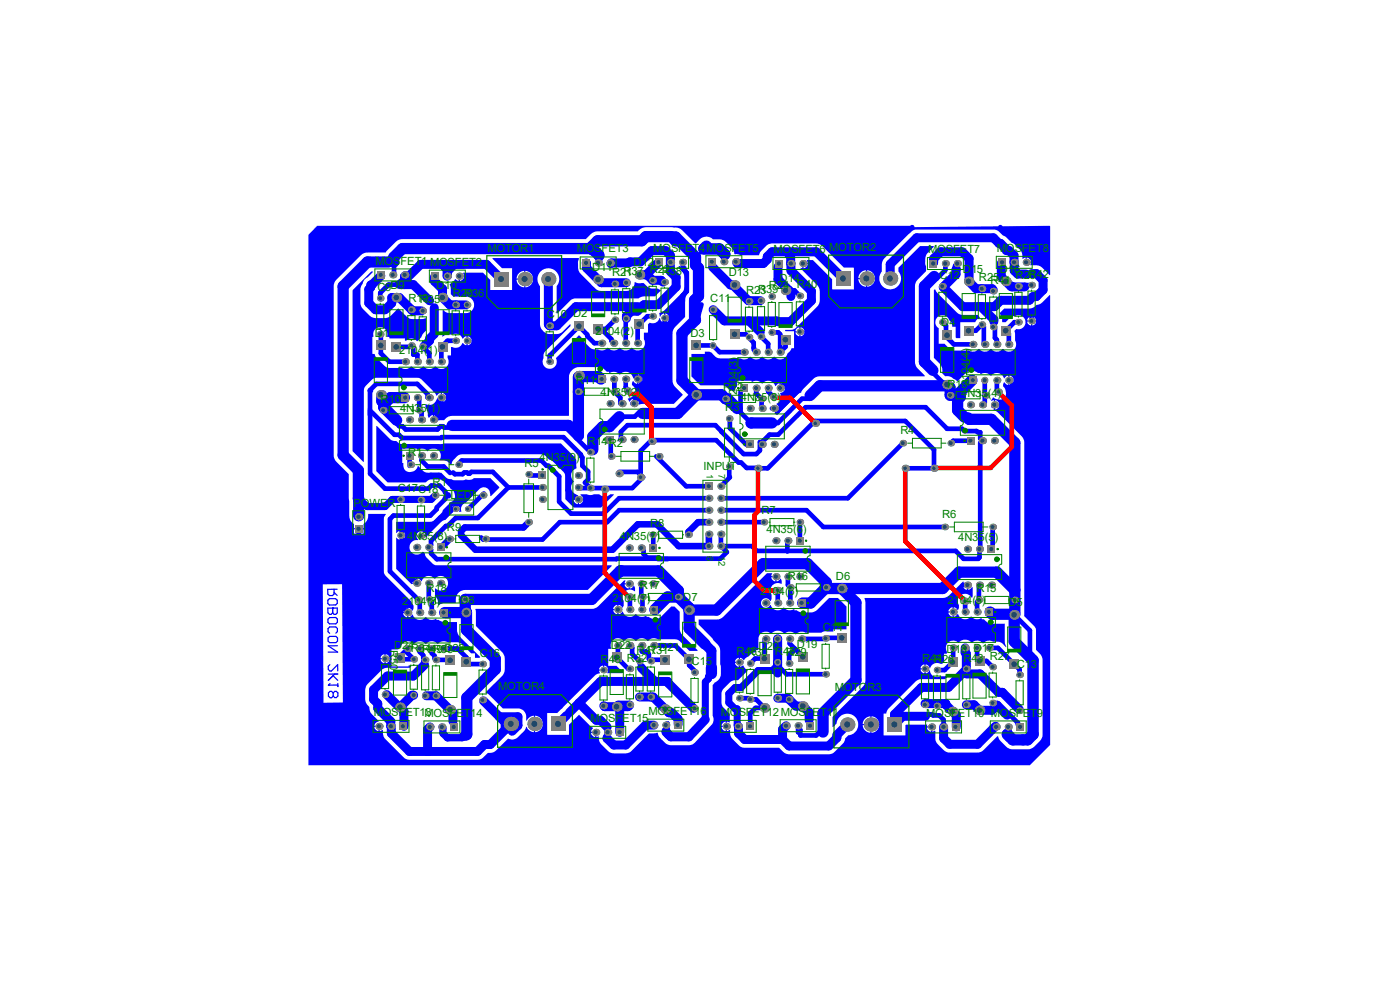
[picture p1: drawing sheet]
<svg xmlns="http://www.w3.org/2000/svg" width="297mm" height="210mm" viewBox="0 0 297 210" stroke-linecap="round" stroke-linejoin="round" font-family="sans-serif">
<defs><g id="words">
<g font-size="2.4" fill="#008000">
<text x="103.4" y="53.4">MOTOR1</text>
<text x="122.3" y="53.4">MOSFET3</text>
<text x="138.6" y="53.5">MOSFET4MOSFET5</text>
<text x="164.1" y="53.8">MOSFET6 MOTOR2</text>
<text x="196.9" y="53.8">MOSFET7</text>
<text x="211.5" y="53.5">MOSFET8</text>
<text x="79.7" y="56.2">MOSFET1 MOSFET2</text>
<text x="125.6" y="57.4">D11</text>
<text x="129.8" y="58.6">R21</text>
<text x="132.2" y="58.4">R37 R22</text>
<text x="134.4" y="56.4">D12</text>
<text x="140.4" y="58.3">R38</text>
<text x="154.6" y="58.6">D13</text>
<text x="165.4" y="59.7">D14</text>
<text x="199.3" y="59.1">C12</text>
<text x="204.3" y="57.8">D15</text>
<text x="207.7" y="59.6">R25</text>
<text x="212.1" y="57.8">D16.</text>
<text x="215.4" y="59.1">R26</text>
<text x="218.2" y="58.9">R42</text>
<text x="80.1" y="61.7">C9D9</text>
<text x="86.7" y="64.1">R19</text>
<text x="89.1" y="64.3">R35</text>
<text x="92.6" y="61.3">D10</text>
<text x="96.1" y="63.1">R20</text>
<text x="98.5" y="63.1">R36</text>
<text x="150.7" y="64.1">C11</text>
<text x="158.3" y="62.3">R23</text>
<text x="160.8" y="62.2">R39</text>
<text x="163.1" y="61.3">R24 R40</text>
<text x="210.1" y="60.2">R41</text>
<text x="79.5" y="71.4">D1</text>
<text x="116" y="67.5">C10 D2</text>
<text x="126.4" y="71.2">2104(2)</text>
<text x="146.5" y="71.4">D3</text>
<text x="199.7" y="69.3">D4</text>
<text x="84.7" y="75.1">2104(1)</text>
<text x="122.2" y="81.4">R11</text>
<text x="127.4" y="84">4N35(2)</text>
<text x="153.4" y="83">R12</text>
<text x="156.4" y="83.9" transform="rotate(-90 156.4 83.9)">2104(3)</text>
<text x="201" y="82.2">R13</text>
<text x="205.7" y="82" transform="rotate(-90 205.7 82)">2104(4)</text>
<text x="80.7" y="85.4">R10</text>
<text x="84.9" y="87.4">4N35(1)</text>
<text x="153.8" y="87.2">R3</text>
<text x="157.1" y="85">4N35(3)</text>
<text x="203.9" y="84.2">4N35(4)</text>
<text x="124.6" y="94.4">R14R2</text>
<text x="191" y="92.1">R4</text>
<text x="86.6" y="96.7">R1</text>
<text x="111.3" y="99.1">R5</text>
<text x="114.5" y="97.8">4N35(9)</text>
<text x="149.3" y="99.7">INPUT</text>
<text x="75" y="107.5">POWER</text>
<text x="84.4" y="104.4">C17C18</text>
<text x="91.8" y="103.2">R1</text>
<text x="95.5" y="105.8">LED1</text>
<text x="94.8" y="112.7">R9</text>
<text x="137.9" y="111.8">R8</text>
<text x="161.5" y="109.1">R7</text>
<text x="162.6" y="113.1">4N35(6)</text>
<text x="199.9" y="109.9">R6</text>
<text x="86.4" y="114.5">4N35(8)</text>
<text x="131.5" y="114.6">4N35(7)</text>
<text x="203.2" y="114.9">4N35(5)</text>
<text x="90.5" y="125.5">R18</text>
<text x="135.8" y="125">R17</text>
<text x="167.1" y="123">R16</text>
<text x="177.3" y="123">D6</text>
<text x="207.1" y="125.6">R15</text>
<text x="85.3" y="128.3">2104(8)</text>
<text x="97.7" y="128.1">D8</text>
<text x="129.9" y="127.7">2104(7)</text>
<text x="144.9" y="127.6">D7</text>
<text x="161.3" y="126.3">2104(6)</text>
<text x="201" y="128.2">2104(5)</text>
<text x="213.9" y="128.6">D5</text>
<text x="82.7" y="137.8" transform="rotate(90 82.7 137.8)">R50</text>
<text x="83.6" y="137.7">D24R34</text>
<text x="129.6" y="137.6">D22</text>
<text x="161" y="137.8">D20</text>
<text x="169.1" y="137.5">D19</text>
<text x="174.5" y="133.9">C14</text>
<text x="89.6" y="138.4">R49D23</text>
<text x="91.9" y="138.4">R33</text>
<text x="101.8" y="139.3">C16</text>
<text x="127.4" y="140.6">R48 R32</text>
<text x="135" y="138.7">R47 D21</text>
<text x="137.5" y="138.7">R31</text>
<text x="146.7" y="141.1">C15</text>
<text x="156.3" y="138.9">R46</text>
<text x="158.5" y="139.2">R30</text>
<text x="164.4" y="138.9">R45</text>
<text x="166.8" y="139.2">R29</text>
<text x="195.6" y="140.3">R44</text>
<text x="198.2" y="140.6">R28</text>
<text x="200.8" y="138.6">D18 D17</text>
<text x="204.4" y="140.3">R43 R27</text>
<text x="215.7" y="141.6">C13</text>
<text x="105.7" y="146.5">MOTOR4</text>
<text x="177.1" y="146.6">MOTOR3</text>
<text x="79.3" y="151.9">MOSFET13</text>
<text x="90.1" y="152.1">MOSFET14</text>
<text x="125.3" y="153.2">MOSFET15</text>
<text x="137.6" y="151.7">MOSFET16</text>
<text x="153" y="151.9">MOSFET12MOSFET11</text>
<text x="196.5" y="152.1">MOSFET10 MOSFET9</text>
</g>
<g font-size="2" fill="#008000">
<text x="149.9" y="100.6" transform="rotate(90 149.9 100.6)">1</text>
<text x="152.4" y="100.6" transform="rotate(90 152.4 100.6)">7</text>
<text x="149.9" y="117.9" transform="rotate(90 149.9 117.9)">6</text>
<text x="152.4" y="117.9" transform="rotate(90 152.4 117.9)">12</text>
</g>
</g></defs>
<g fill="#00f">
<path d="M79.8 90.4l3 2.8 .5 .3a1.16 1.16 0 0 1 1.3 .5l.7 .2h8.3l.6-.1h24.8l3 2.9 .3 .6v1.8a1.53 1.53 0 0 0-.6 2.7l-.1 .2a1.55 1.55 0 0 0 .7 2.6l-.5 .5-.1 .4h2l-.1-.4-.5-.4 .2-.1h1.2l.8 .1 .7-.1h1.2a1.57 1.57 0 0 0 2.2 0l.8 .1-2.7 2.7h-5.8l-1.8-1.8v-4.8l-.1-.7-2.5-2.5-.8-.4-1-1-.7-.1h-16.9a3.4 3.4 0 0 0-2.1 1.9l-.1 .4-.6-.7a2.05 2.05 0 0 0-1.8-.4 1.69 1.69 0 0 0-1-2.4h-.9l-.6 .5a2.01 2.01 0 0 0-2.4-.4v-.2h-3.1v3.1h.3a1.56 1.56 0 0 0 1 1.9 1.56 1.56 0 0 0 1.9-.9l.2-.3a2.51 2.51 0 0 0 2 1.4h2.9l1.3 1.2 1.2 .4h2l.7-.2 .8 .1 1-.4h3.4l1.9 1.9-1.8 2-.1-.1a1.46 1.46 0 0 0-.5-1.5 1.46 1.46 0 0 0-1.5-.2l-3.1 3.1-.4 .2a1.58 1.58 0 0 0-.7 1.8h-.4l.1-.5h-1.7l.3 .6-1.7 1.6-.7 .4-3.4 3.4-.1-.1a.96 .96 0 0 0-1.2-1.2 .96 .96 0 0 0-.3 1.7l-.3 .1a1.55 1.55 0 0 0-1.4 2.2 1.55 1.55 0 0 0 2.6 .3l.5 .3 .4 .9 1.2 1.2 .6 .4h37.4l.1 .1-5.1 5.2h-26.4a2.21 2.21 0 0 0-1.6 2.7l-2.7 .1-1.1 .4a2.79 2.79 0 0 0-.6-2.2l.1-1.4a1.55 1.55 0 0 0 2.2 0 1.55 1.55 0 0 0-.1-2.2 1.55 1.55 0 0 0-2.2 .2l-.2-.2a1.55 1.55 0 0 0-2.6 .7l-.6-.5-.4-.1v1l-.1 .2h-1.1l-3.2-3.2v-6.6l.8 .4v-1.9l-.8 .4v-2.3l7.5-.1 .6-.3 1.4-1.4 .3-.7 1.7-1.7a1.49 1.49 0 0 0 1-1.3 1.49 1.49 0 0 0-1-1.5l-.3-.4-1.4-1.4-.3-.2h-1a2.5 2.5 0 0 0-2.3 .6h-8.1l-2.4-2.3zM122.8 106.1v.8h.2l.6-.4 .1-.4zM121.7 106.1l.3 .6 .6 .2v-.8zM96.8 107.1v.8h.7l-.2-.5zM96.1 107.4l-.3 .5h.7v-.8zM85.1 112.6v.8h.8l-.2-.5zM85.1 113.7v.8h.1l.5-.2 .2-.6zM87.7 123l-.3 .6h.9v-.9z" fill-rule="evenodd"/>
<path d="M78.8 57.6l.3 .1-1.9 1.8-.7 1.6v3.2l.3 1 1.6 1.7 .9 .4 2.4 .1 .6-.2 2.3-1.8 1.7 1.7 .6 .4 2.5 .1 1-.2v2.6l-.7 .8-.3 .6-1 .9a1.51 1.51 0 0 0-2.2-.1h-.3v-.5h-3.3v-.3h-.5v-.2a1.5 1.5 0 0 0-1.4-1.9 1.5 1.5 0 0 0-1.4 2l-.3 .1v3.6h.5l.4 .8 2 2 .7 .2h2.6a1.74 1.74 0 0 0 2.1-.4 1.68 1.68 0 0 0 2.6 0 1.68 1.68 0 0 0 2.5 0 1.56 1.56 0 0 0 2.1 .3 1.56 1.56 0 0 0 .4-2.1v-.5h.8v-1.8h.2a1.48 1.48 0 0 0 2.2-.9l.9 .5v-1.8l-.9 .4a1.49 1.49 0 0 0-2.2-.8 2.1 2.1 0 0 0-2 .4h-.1l.1-5.6 1.2 .6h4.1a1.76 1.76 0 0 0 1.4-1.9 1.76 1.76 0 0 0-1.8-1.6h-2.6l-.6-.5a2.81 2.81 0 0 0-.2-2l.7-.6 .4-.6 .8 .4v-1l.1-.2h1l-.1-.6h4.2l1.5 1.6v2.1h4.6v-4.6h-2.1l-2-2v-.2h18.3v.3a3.8 3.8 0 0 0 .4 3.1l2.2 2.2a3.4 3.4 0 0 0 2.2 1.4h5.3a1.74 1.74 0 0 0 1.7-1.8l1.1 .2 .9-.1 1.2 1.1 1.8 .1 .6 .4-1.3 1.3h-2.3l-1.1 .4h-13.7l-.6 .3-3 2.9h-.1v-5.8a2.3 2.3 0 0 0-.2-3.2 2.3 2.3 0 0 0-3.2 0 2.3 2.3 0 0 0-.1 3.2v8.5a2.28 2.28 0 0 0 2 1.7 3.5 3.5 0 0 0 2.5-.3l1.9-1.8v.4l-5.5 5.6-.3 1.4a1.51 1.51 0 0 0 1.5 2 1.51 1.51 0 0 0 1.2-2.2l4.9-4.9 .5 .5 .4 .6 1.7 1.7 1.7 .3a1.79 1.79 0 0 0 1.9-.4 1.68 1.68 0 0 0 2.5 0 1.68 1.68 0 0 0 2.6 0 1.56 1.56 0 0 0 2.1 .3 1.56 1.56 0 0 0 .4-2.1v-1.4h.9v-1.8l.3-.3a1.49 1.49 0 0 0 2.1-1h.1l.3 .7 .6 .2v-1.9l-.6 .3-.2 .4h-.1l-.2-.7 1.1-.6 3.8-3.8 .4-.6 .1-.6v-2.4l-.3-.6-.9-1v-.5l.7 .2v-.9h.2v.9l.7-.1 .1 .5 .5 .7v4.3l-.5 .6-.3 .7-.1 3.9-2.3 2.4-.3 1.1v10.4l.3 .7 1.9 1.9-1.9 2-8.5 .1-.1-.2v-1l-.4 .1-.4 .5-.4-.5 .2-.2a1.55 1.55 0 0 0 1.4-1.2 1.55 1.55 0 0 0-.7-1.6l.1-.8 .6 .4 .4 .1v-2l-.4 .1-.4 .5a1.94 1.94 0 0 0-2-1.1l-.9 .6a1.96 1.96 0 0 0-2.3-.4v-.2h-.4l-.8-.7-.7-.3h-4.5a2.21 2.21 0 0 0-2.1 2.1l-.1 8.2h-24.7l-.7 .2-1 .8h-2.2l-.1-.1v-1l-.4 .1-.6 .4-.1-.4-.1-1-.5-.9v-.5a1.72 1.72 0 0 0 2.4-1l.5 .4 .4 .1v-1.9l-.4 .1-.5 .4-1-1.2-2.1-2.2-.6-.3-9.1-.1-.6 .2-1.6 1.6-.4 .9v15.1l-2.4-2.2v-34.1zM111.5 57.5v1.6h1.6a1.75 1.75 0 0 0-1.6-1.6zM110.1 58l-.4 .5-.1 .6h1.6v-1.6l-.6 .1zM97.6 58.7v.9h.1l.6-.5 .1-.4zM111.5 59.3v1.7a1.75 1.75 0 0 0 1.6-1.7zM109.6 59.3a1.75 1.75 0 0 0 1.6 1.7v-1.7zM141.1 66.5v.8h.8l-.2-.5zM141.1 67.6v.8l.6-.2 .2-.5v-.1zM99.2 71.4v.8h.8l-.2-.6zM99.2 72.4v.8h.1l.5-.2 .2-.6zM135.4 79.4v.9h.9l-.3-.6zM135.4 80.5v.9h.1l.7-.5 .1-.4zM93.8 83.4v.8h.8l-.3-.6zM93.8 84.5v.8h.1l.6-.4 .1-.4zM134.6 84.6v.9h.9l-.3-.6zM92.1 88.1v.8h.9l-.3-.6z" fill-rule="evenodd"/>
<path d="M65.4 49.8l1.9-1.9h126.4l-.2 .3 29.2-.3 .1 10.4-.1 .1-1.9-1.8a3.1 3.1 0 0 0-2.2-.3l.1-.5h-1l-.1-.1v-1l-.7 .2-.1-1.1a3.1 3.1 0 0 0-1.5-1.9l-.7-.4-1.3-1.3-.5-.3-1.1-.9-.6-.3h-17l-.9 .5-5.6 5.6-.4 .6-.1 .7a4.3 4.3 0 0 1-.5 2.5 2.31 2.31 0 0 0 2.8 2.7 2.31 2.31 0 0 0 1.2-3.7v-.8l4.6-4.6h2.9v.1l-1.5 1.6a3.7 3.7 0 0 0-.1 2.6l-.1 1.1-2 2-.3 1.1v16.4l.3 .8 1.8 1.8v.1l-22.7 .1-1 .5-2.1 2.1-.4 .8-.8 .4-4.3 4.3-.6-.2v-.1l.7-.3 .2-.5v-.1h-1v-.3h1l-.1-.4-.4-.4a1.66 1.66 0 0 0 .8-2.3l.7-.4 .3-.5h-1l-.1-.2v-1l-.4 .1-.4 .5a1.95 1.95 0 0 0-1.9-1.1l-.9 .6a1.97 1.97 0 0 0-2.4-.4v-.2h-3.1a2.42 2.42 0 0 1-.5 2l-.1 .3-.8-.4-.7-.6-.7-.3-4.9-.1-1.9-1.8v-4.8h2.8v-.5h1l1.9 1.4h4.7a1.75 1.75 0 0 0 2.1-.3 1.67 1.67 0 0 0 2.6 0 1.67 1.67 0 0 0 2.5 0 1.56 1.56 0 0 0 1.6 .5 1.56 1.56 0 0 0 1.1-1.2l.6-.5 .3-.6h.6v-3.6h-1.8l-.1-.3h1.5l.6-.3 4.7-4.7 .5-.9v-2.3l-.1-.7-.4-.6-3.6-3.6h.4v-1l.1-.1h1l-.1-.6h1.2l4.1 4.1v2.1h4.7v-4.6h-2.2l-4.6-4.6-.9-.5-9.7-.1-.7 .2-.6 .4a3.2 3.2 0 0 0-1.5 1.9l-3.9 .1-.5-.2h-.7l-.1-.5a3.9 3.9 0 0 0-1.8-2.1l-1-.6h-1.7l-.3-.3a2.35 2.35 0 0 0-3.3 1.1h-.2l-3.1-3-.7-.3-1.3-.1h-5.8l-.7 .3-.6 .6h-8.9l-.7 .3-1.4 1.3-39.3 .1-1.1 .5-2.1 2.3h-3.8l-1.2 .3-5.7 5.7-.3 1.1v36.2l.6 1.1 2.6 2.6 .1 9.2 .3 .7 .7 .7v.8h2v-.8l.4-.4 .5-.6 .1-1.2 3.8 .1-.4 .7-.1 .3 .1 11.5 .3 .6 5.5 5.4 .1 .3a1.23 1.23 0 0 1 .2 1.5l-.2 .1-.4-.4-.4-.1v1.9l.4-.1 .4-.4a1.96 1.96 0 0 0 2 1.1l.9-.6a1.96 1.96 0 0 0 2.3 .4v.2h.5l.9 .4 3 .1v2l.3 .8 4.5 4.6-1 .2v-1h-.9l-2.2-2.2-.6-.2h-2.1l-.3-.1a1.79 1.79 0 0 0-1.9 .5 1.67 1.67 0 0 0-2.5 0 1.67 1.67 0 0 0-2.6 0 1.56 1.56 0 0 0-1.5-.5 1.56 1.56 0 0 0-1.2 1.1l-.5 .6h-1.4v3.6h3.6v-.2h.3l.3 .2-.3 .3h-4.8l-1 .2-3.2 3.2-.4 .6-.1 .6v2.1l.3 .9a1.18 1.18 0 0 1 .6 1.3l.3 .6 1.6 1.8-.6 .4-.3 .6h1l.1 .1v1l.7-.3 .1 1.1 .2 .6 4.1 4.2 .9 .4 14.8 .1 .7-.2 1.5-1.3h.9l.6-.3 2.8-2.7 .8 .2 1-.3 1.8-1.7 .2-.7 .8 .8 .9 .3v-3.5l-.9 .3-.6 .8h-.2a1.95 1.95 0 0 0-1.7-2.6h-3.2l-2.9-2.9-.7-.4-.1-.1 3.8-3.8 .3-.7v-3l-.6-1.1-5.5-5.5-.1-3.6 25-.1 1.1-.5 5.4-5.5 .3 .1-.2 .5h1l.1 .2v.9l.4-.1 .5-.4 .2 .4-.1 .7a1.58 1.58 0 0 0-2 .1 1.58 1.58 0 0 0-.3 2v1l-.2 .4-.5-.5-.4-.1v2l.4-.1 .4-.5a1.95 1.95 0 0 0 1.9 1.1l.9-.5 .3 .1a1.86 1.86 0 0 0 2.1 .3v.2h.5a1.94 1.94 0 0 0 2.6-.2l2.1-2h.7l1.1 1.1v3.9l.3 .7 3.5 3.6v.1h-1.7l-2.1-2.1-.6-.3-4-.1a1.54 1.54 0 0 0-2.1 .4l-.2-.2a1.52 1.52 0 0 0-2.3 .2l-.3-.2a1.52 1.52 0 0 0-2.3 .2l-.2-.2a1.62 1.62 0 0 0-2-.1 1.62 1.62 0 0 0-.6 1.9h-.6v3.7h1.8l1.4 1.4v.1h-3.3l.1-.5h-1.9l.1 .6-.5 .1-.6 .4-7.9 7.9h-2.1v4.6h4.6v-2.1l2.1-2.2 2.5 2.5 .5 .3-.4 .8h1l.1 .2v.9h.6l.1 1 .3 .6 1.7 1.6 .6 .3h2.9l.7-.1 .6-.4 3.7-3.7 1.8-.2 .1 .3a4.7 4.7 0 0 0 2.4 2.3l4.2 .1 .7-.2 .5-.3 3.7-4 .3-1-.2-.8v-6.5l1.4-1.3a4.4 4.4 0 0 0 .2-3.1v-3.2a3.2 3.2 0 0 0-1.4-1.8l-.4-.7-2.8-2.7v-1.1h4.2l.7-.3 9.6-9.5h1.1l-.2 .6h1l.1 .1v1l.4-.1 .6-.4 .1 .4v.6h-.2a1.57 1.57 0 0 0-1.8 .4 1.57 1.57 0 0 0-.1 1.9v1l-.3 .4a1.01 1.01 0 0 0-1.6-.4 1.01 1.01 0 0 0 0 1.6 1.01 1.01 0 0 0 1.6-.4 1.96 1.96 0 0 0 1.9 1.1l.9-.5a1.96 1.96 0 0 0 2.3 .4v.2h.5l.5 .3 .8 .1a3.8 3.8 0 0 0 2.8-.3l2.8-2.7h1.9l1.8 1.8v4.8h-2.8v.5l-1.9-.1-.7 .3h-3.3l-.2-.1a1.79 1.79 0 0 0-1.9 .5 1.54 1.54 0 0 0-2.3-.2l-.3-.1a1.73 1.73 0 0 0-2.5 .1 1.8 1.8 0 0 0-2.3 0l-.5 .8v2.7h-.5v.5h-.2a1.81 1.81 0 0 0-1.4 .9l-.7 .4-.3 .3-.8-.4v1.8l.7-.2 .4 .6 .5 .5-2 2h-1l-.5 .3-1.8 1.7-.2 .6 .1 2.7 1.6 1.8v1.8l-.6-.1v2l.7-.3v1.1l.3 .6 2.1 2 .7 .1h7.3a2.86 2.86 0 0 0 2.1 1.4h8.4l.7-.1 2.3-2.1 .4-.6 .1-.6 .7-.6h.2a2.31 2.31 0 0 0 1.9-2.5 2.31 2.31 0 0 0-2.3-2.1 2.31 2.31 0 0 0-2.3 2.1l-.8 .7h-.1v-2.1l6.4-6.4 .6-1v-16.9l-.2-.9 17-.1 1-.5 2.9-2.9 .2 .1-.2 .5h1l.1 .1v1l.4-.1 .5-.5 .1 2-.3 .3a1.57 1.57 0 0 0-2.2-.6 1.57 1.57 0 0 0-.5 2.2l-.1 1-.6-.5-.4-.1v2l.4-.1 .4-.5a1.96 1.96 0 0 0 2 1.1l.8-.5 .3 .1a1.86 1.86 0 0 0 2.1 .3v.2h.4l.7 .6 .7 .3h3.1v3.8l.2 1.2a2.47 2.47 0 0 0-2.7-1.2 1.54 1.54 0 0 0-2.1 .4l-.2-.1a1.54 1.54 0 0 0-2.1-.1l-.3-.1a1.75 1.75 0 0 0-2.6 .1 1.89 1.89 0 0 0-2-.2 1.58 1.58 0 0 0-.5 2.2v.4h-.6v1.7l-.4 .4-.5-.1a1.52 1.52 0 0 0-2.1 1.1h-.1l-.3-.6-.5-.2v1.8l.5-.2 .3-.4h.1v.2a1.5 1.5 0 0 0 2.2 1.1 2.01 2.01 0 0 0 1.6-.3l.1 .1-.7 .8h-5l-1 .3-6 5.9-.5 1.1h-.5v4.6h4.6v-2.1l.1-.2h4.4l.1 .4h.9l.2 .1v1l.6-.2a3.6 3.6 0 0 0 1.8 4.1l.6 .4 .7 .1h6.2l.9-.5 3-2.9a6 6 0 0 0 2.9 2.7h3.9l1-.5a3.9 3.9 0 0 0 1.8-2.2v-16.5l-.3-.7-1.1-1.1v-4.5l-.4-.6-2.1-2.1v-37.2l-.6-1-5-5-1-.5 .2-2.1-.5 .2-.1-.2 .3-.5 .3 .1a1.55 1.55 0 0 0 2.5-1l-.1-.9-.5-.7v-.4l.3-.4 .4 .5 .4 .1v-2l-.4 .1-.5 .4a1.63 1.63 0 0 0-2.8-.5 1.78 1.78 0 0 0-2.2-.4v-.2h-.6a1.94 1.94 0 0 0-2.6 .2l-1.6 1.6-.5-.4a3.1 3.1 0 0 0-2.2-.7l-.6-.6v-1a3.9 3.9 0 0 0-1.8-2.3v-14.4l.2-.1 .6 .8 4.4 4.3 .9 .3h3.2l.5 .5-.7 .5-.3 .6h-3.2v3.3h-.8l-.2-.1v-2.3h-.7l-.2-.8-.5-.7a1.51 1.51 0 0 0-2.3-.6 1.51 1.51 0 0 0 .1 2.4v3.3h1.3l1 1.1 .6 .3 3.6 .1 .2 .1a1.79 1.79 0 0 0 1.9-.5 1.68 1.68 0 0 0 2.6 0 1.68 1.68 0 0 0 2.5 0 1.56 1.56 0 0 0 2.1 .3 1.56 1.56 0 0 0 .4-2.1v-1.4l-.1-.6 .4-.4a1.52 1.52 0 0 0 1.9-1.7 1.52 1.52 0 0 0-2.3-1.1 2.38 2.38 0 0 0-1.9 1.4l-.7-.1a2.57 2.57 0 0 0-.5-1.9l1-.9h5.3l.9-.3a1.38 1.38 0 0 1 1.2-.7l.6-.3 1.6-1.6h.1v95.4l-4.3 4.3h-153.1zM217.8 54.7v.8h.9l-.3-.6zM170.5 56v.9h.1l.6-.5 .1-.4zM184 57.3v1.7h1.6a1.75 1.75 0 0 0-1.6-1.7zM182.6 57.8l-.4 .6-.1 .6h1.6v-1.7l-.5 .2zM184 59.2v1.6a1.75 1.75 0 0 0 1.6-1.6zM182.1 59.2a1.75 1.75 0 0 0 1.6 1.6v-1.6zM219 67.2v.8h.8l-.3-.6zM218.2 67.4l-.3 .6h.8v-.8zM219 68.2v.8l.5-.2 .3-.4v-.2zM217.9 68.2l.3 .6 .5 .2v-.8zM169.8 69.4v.9h.8l-.2-.6zM169 69.7l-.2 .6h.8v-.9zM169.8 70.5v.8l.6-.2 .2-.5v-.1zM168.8 70.5l.2 .6 .6 .2v-.8zM214.2 79.7v.8h.8l-.3-.5zM214.2 80.8v.9h.1l.6-.5 .1-.4zM165.6 81.3v.9h.9l-.3-.6zM211.1 84.9v.9h.9l-.3-.6zM211.1 86v.9l.4-.1 .5-.7v-.1zM76.2 112.3v.9h.9v-.9zM75.1 112.3v.9h.9v-.9zM163.6 122.5l.3 .5 .6 .3v-.8zM132.5 124l.3 .6 .6 .2v-.8zM204.3 124.2l.3 .6 .5 .3v-.9zM130.4 128.6l-.3 .6h.9v-.9zM201.5 129.1l-.3 .6h.9v-.9zM85.8 129.2l-.3 .6h.9v-.8zM130.1 129.4l.3 .6 .6 .3v-.9zM201.2 130l.3 .5 .6 .3v-.8zM85.5 130.1l.3 .6 .6 .2v-.8zM81.8 138.8v.8h.8l-.2-.6zM81 139l-.3 .6h.9v-.8zM156.2 139.8l-.3 .6h.8v-.8zM81.8 139.9v.8l.6-.3 .2-.4v-.1zM80.7 139.9l.3 .5 .6 .3v-.8zM155.9 140.6l.3 .6 .5 .2v-.8zM195.6 141.2l-.3 .6h.8v-.8zM128.2 141.2v.8h.8l-.3-.5zM127.4 141.5l-.3 .5h.8v-.8zM195.3 142l.3 .6 .5 .2v-.8zM68.5 124l.1 25.1 4.1-.1-.1-25.1zM113.5 151.8v1.6h1.6a1.75 1.75 0 0 0-1.6-1.6zM184.9 152v1.6h1.6a1.75 1.75 0 0 0-1.6-1.6zM183.5 152.5l-.4 .5-.1 .6h1.6v-1.6zM153.4 153.4l-.3 .6h.9v-.9zM153.1 154.2l.3 .6 .6 .3v-.9zM79.4 154.2l.3 .6 .6 .3v-.9zM196.7 154.3l.2 .6 .6 .3v-.9zM113.5 153.7v1.6a1.75 1.75 0 0 0 1.6-1.6zM184.9 153.8v1.7a1.75 1.75 0 0 0 1.6-1.7zM183 153.8a1.75 1.75 0 0 0 1.6 1.7v-1.7zM125.4 155.5l.3 .6 .6 .2v-.8z" fill-rule="evenodd"/>
</g>
<g fill="none" stroke="#00f" stroke-width=".99">
<path d="M80.8 58.3l-.1 .1M83.6 56.3v1.8l-.3 .2M85 59.5l-.8 .9h-1.8M95.4 57.7v.9h-.5M127 54.1h-.1M129.4 55.8h.3M139.7 55.7v.2M144.8 55.7h.1M145.7 57.9v3.9M148.1 54.5v12.6M156.1 55.5l.2 .2M170.3 55.9h.3"/>
<path d="M200.6 55.9v1.4M203.1 55.9l-.5 .5v1.4M212.6 55.7v.2M80.7 70.9l.1 .1v4M80.7 62.1v1.2M82.6 76.7h3.4M87 73.6l.3-.3 .4 .4v1.5M89.4 65.9h.3M91.1 75v1.7M93.6 73.6v3.1M129.7 72v.3l.5 .5M132.9 67.6l-.2 .1"/>
<path d="M134.8 79.9l.5 .5M144.6 64.2v2.6l-.7 .7M158.9 71.5v.2M159.9 73.8v.4l.5 .5M161.3 63.8h.1M163 72.9v1.8M163.7 70.5h1.4M166.7 72.1v1.5M171.5 61.7l.2 .2M200.7 69.1v2.3M205.5 70.2h1.5M208.7 69.3v3.8h.2"/>
<path d="M210.7 69.4l.4 .3v2l.4 .4v1M215.2 68.4h.9M218.9 66.4v1.7M78.5 82.9v5.1M81 83.9l-.2-.2v2.8l.5 .5M83.7 92.2h.9l.7 .7M84.7 90.4h.7M85.8 84.4h.2M86.9 96.7v2.1M88.5 84.4l.4 .3v2.3l.5 .5v1.6M89.4 96.7v1M90.7 99h3.4"/>
<path d="M90.7 84.4h.4M92.9 94.7l.2 .2M93.1 84.8l.5-.4v3M93.5 90.4h.5l.3 .3M93.7 92.7l-.1 .2M97.9 97.7l-.7 .7M116 98.8h.4M123.2 96.4v.4l.3 .3v1.7M127.5 80.4h.2M129.6 93.5v3.6M130.2 80.4l.1 .1v2.6M131.4 88.4h3.2"/>
<path d="M131.6 84.4v1.2M131.7 91.6v1.8l-.1-.2M135.9 95.7v5M154.7 88.8l.1 .1v1.9M154.7 99v2.1l.1 .1M156.7 98.1h.5M158.3 94.3h.9M160.4 82.3v1.2M160.7 99.3h.1M161.6 86.5l.1 .1M163 82.3v.8M163.3 92.2h1.8"/>
<path d="M163.8 86.6h.4l.7 .7M164.1 84.2v.2M170.2 84.6h1.7M207.2 91.4l.2 .3M208.9 81.1v-.4v4.7M211 85.9l-.3 .2M211.5 80.7v2.1M83.5 109.4l-.8 .7v11.1M84.7 112l.5 .6v8M91.4 114.7v.9l-.4 .5 .4 .5v.8M92.2 103h-.7l-.6 .7M93 103h.2"/>
<path d="M94.4 104.2v.2M97.6 105.6v.8M100 100.1l-.4 .4h-.3l-.2-.3h-.6l-.4 .4h-1.6l-.4-.4M102.5 114.5h.5M103 114.3h.4M112.2 100.6l.2 .3h2.7M121.9 105.5h.3M130.9 118.5l-.1 .1M131.3 100.1h4M136 116.2l.5 .5v.8M136.2 101l.2 .2M138.5 113.4l.1 .2v2.6"/>
<path d="M139.6 118.6h2.1M145.6 103.2h4.8M167 114.8v2.1M204.4 118.5h3.1M84.9 139.2v.4l.2 .3M89.1 137.6v.7l.7 .7v.6M89.1 127.4v2.6M91 123.7v3.3l.6 .7v2.3M91.6 137.6v1M92.2 139.1v.6M95.4 140l.1 .1M99 139.5v.9l.4 .5h3"/>
<path d="M131.1 139.2l-.3 .3M133.6 136.9l.5 .5v1.3M133.6 126.7v2.6M136 123.9v2.5l.3 .3v2.5l-.1 .1M136.2 136.9v1.3M137.7 138.8v1l.4 .4 .3-.2M138.7 136.9h4.6M146.2 139.9v1.2M162.5 135.5l-.3 .3v3.9M164.9 125.1l.1 .2v2.6M170.1 127.9h.2M175.3 135.3l-.3 .2h-4.9"/>
<path d="M204.9 127.4l-.1 .1v2.3M207.3 137.4v2.3M207.7 124.2v3.1l-.4 .4v2.1M209.8 137.4h1.9M215.2 130.3v.1M81.7 147.4l.2 .1M87.8 147.5h.1M89.8 140.4v.6M90.2 147.6h.3M93.8 154.2v1.2l.2 .2M95.4 156.3l-.5 .2M126.4 155.4h.3l-.2 .2"/>
<path d="M133.6 149.5l-2.4 .1M135.7 140v.6l.7 .8M141.6 153.5l-.3 .3M143.8 153.6v.2M184.8 153.2v.5l-.4 .4M196.2 149.5h2.6M196.3 151.5h1.4l.2 .3h1.4M216 153.4v.3M216.8 157.2l-1.6 .1"/>
</g>
<path d="M92.9 94.7h.1M90.8 101.2l.5-.5h1.8l.6 .5" fill="none" stroke="#00f" stroke-width=".89"/>
<path d="M93.5 116.1h.1M146.1 112.8v.6M148.1 110.8h2.3M150.4 113.3v2.6" fill="none" stroke="#00f" stroke-width="1.4"/>
<path d="M76.1 105.8h.1M94 155.6h.1M150.3 143.5v.5M156.4 150.4v3.5l.2 .2M164.7 140.5v.9" fill="none" stroke="#00f" stroke-width="1.5"/>
<path d="M188.9 56.1v3M153.7 68.1h5.2" fill="none" stroke="#00f" stroke-width="1.9"/>
<circle cx="78.5" cy="82.9" r=".5" fill="#00f"/>
<g fill="none" stroke="#00f" stroke-width=".99">
<path d="M92.4 58.6v.2M96.6 56.5h1.7M105.7 58.6l.6 .6M80.8 75l1.8 1.7M82.4 60.4l-1.7 1.7M88.5 75.2v1.5M89.9 73.4l-.2 .2M98.8 64.7h.3M116.6 75.4v1.3M122.8 79.7l.2 .2M122.8 69.2l3.3 3.6M90.7 83.6v.8"/>
<path d="M93.6 87.4l-1.6 1.7M122.2 92.9l3.1 3 .5-.5M91.4 117.4l1.3 1.2M92.7 107.6v.4l-1.4 1.4M93.2 103l1.2 1.2M94.2 109.8h-.8l-2.2 2.2M94.4 105.7v.2M96.7 107.3v.7h-.7M96.7 109.9h4.7M97.3 102.8l.7 .8v1.6l-.4 .4M104.6 100.1l3.3 3.3M120.4 104l1.5 1.5"/>
<path d="M122.2 105.5l.5 .4M124.8 100v1.7l-.7 .7 1.2 1.1h-2.5M86.5 137.6v1M90.2 140l-.4 .4M94.1 130h.2M80.4 154.1l.3 .2M96.3 153v1.2"/>
</g>
<path d="M86.1 59.2h-.3v1.2h-1M89.3 56.1h4.5M92.2 59.6l1.7 1.7v1.8M84.7 63.1h-1.6v1.2M92.1 70.8l-1 1.1v.4M96.7 64.7h2.1M116.3 68.8l.3 .3h1.5M80.1 149.3v.9l2.8 2.8 .1 1.1M84.7 150l1 .9v3.2M107.2 153.3l-1.3-1.2h4v1.8M120.8 151.2l2-2.1 3.7 3.7" fill="none" stroke="#00f" stroke-width="1.9"/>
<path d="M83.2 105.9h1.8M92.4 105.1l-.9 .8M93.8 154.2l.2 .2" fill="none" stroke="#00f" stroke-width="1.5"/>
<path d="M83.9 94.7l-1.5 1.5" fill="none" stroke="#00f" stroke-width=".89"/>
<path d="M85.4 52.7l-1.9 1.9v1M123 79.9l-.3 .1M81 83.9v1.2h.4v1.3l2.8 2.8M85.8 84.4h-3l-1.1 1.1v1.2M125.8 92.6v2.8M98.7 127.2v2.5" fill="none" stroke="#00f" stroke-width="2.4"/>
<path d="M98.6 111.9l-.8 .8v.9" fill="none" stroke="#00f" stroke-width="1.4"/>
<circle cx="126.9" cy="59.3" r=".95" fill="#00f"/>
<g fill="none" stroke="#00f" stroke-width="1.9">
<path d="M80.8 58.5l-1.9 2h-.2v.4l-.5 .5v2.9l1.5 1.4h2l1.4-1.4M86 58.4l-.2 .2v.6M89.3 56.1l-3.2 3.1M92.2 58.8v.8M94.9 58.6l-.1-1.5-1-1h9.4l2.5 2.5M116.3 59.2v9.6M124.4 55.8v1l3.2 3.2h5.3M129.6 55.9l.1-.1h3.7l.2-.2h2.3l2.4-2.4h2.9l1 1v3.4l1.2 1.2v2.1l-3.7 3.7h-3.1l-1.4 1.4h-1.3l-1 1v.6M135.7 58.3h1.6l1.2 1.2h1.8l.3 .3M139.5 55.9l-2.4 2.4M151.2 56.6l3.8 3.9h.5l3.3 3.3h2.5M156.3 55.7l.2 .2h5.4l.9-.8v-.7l1-1h9.4l5.6 5.7"/>
<path d="M165.1 56.6v2.7l2.7 2.7v.9M167.3 54l.4 .4 .1 3 4.3 4.4v2l-4.4 4.4-8.8-.1 2.4 2.3M198 55.7l.1-.8 1.4-1.5h4.6l1.5 1.5-.1 4.8 1.6 1.5h3.4l.2 .3M202.9 57.1l-.1 1.1-2.7 2.7 4.1 4.2h6.8l1.3-1.4h6.1l.7-.8h.8l1.4-1.4v-2l-1.4-1.5h-1M212.4 55.9v2.8l2.3 2.2h2.7M213.5 53.2h.6l1 1 .1 3.2 .7 .7h1.8M213.8 53.2l-1.5-1.6h-.4l-1.2-1.2h-16.2l-5.6 5.7M84.7 63.1l2.8 2.8h1.9M85.8 60.4h1.9l3.4 3.4M91.1 72.3l-1.2 1.2M92.1 65.3v5.5M93.9 63.1l1.5 1.6h1.3"/>
<path d="M135.4 65.1h-13.2l-4.1 4M151.3 65.7l2.4 2.4M208.1 65.1l2.8 2.7v.4M165 135.6v7.2M165 135.5v.1M204.8 137.4v1l.2 .3v3.3l-3.8 3.8h-5.7l-5.7 5.7v2.2l1.7-1.7h4.8M82 147.4l2.7 2.6M87.8 147.5h-.4l-2.5 2.5M90.1 141l-2.4 2.4h-5.5l-2.9 2.9v2.1l.8 .9M90.5 147.6h2l3.6 3.5v1.9M91.2 154.2l-.5 .5v4.7M102.6 148.7l3.3 3.4"/>
<path d="M107.2 153.3v1.5l-3.2 3.1h-1.2l-1.5 1.5h-14.4l-3.9-3.8v-1.5M109.9 153.9l-1.3 1.2M120.2 151.8l-1.8 1.8M122.8 149.1l4.6-4.5h14.3v.2l5.4 5.5M126.5 152.8h.9l1.4 1.4M128.1 149.7l.2 .2h4.9l.4-.3h-2.4l-.4 .3 .7 .7v4.8M129.1 144.6h.1M135.7 147.9h2.9l3.3 3.3h.6l1.4 1.3v1.1M136.1 141.7l2.8 2.9M138.7 153.8h-1.7l-4.3 4.2h-2.5l-1.4-1.5M149.6 152.6l-3.4 3.7h-3.9l-1-1v-.2M156.6 154.1l.1 1.5 1.3 1.3h8"/>
<path d="M165 148.1h2.2l1.6 1.7h1.5l1.4 1.3v1.7M166.8 154l-.8 .7v2.2M179.8 153.7l-2.2 2.2v.6l-1.8 1.7h-8.4l-1.4-1.3M196.2 149.3h4.4l.1 .2 2.2 2.2v2.5M205 149.5h1.6l1.2 1.2h2.6l1.1-1.1 2.2 2.1M205 141.9l.1 1.1h2.8l3.9 3.9h.9l3.5 3.6M211.2 154.1l-3.8 3.8h-5.9l-1.3-1.3v-2.4"/>
</g>
<g fill="none" stroke="#00f" stroke-width="2.4">
<path d="M82.4 55.6h-4.4l-5.2 5.1v35.8l3.2 3.3 .1 9.6M85.4 52.7h40.2M127.1 54.2l-1.5-1.4v-.5l1.2-1.2h9.3l.9-.9h5.4l.9 .9v-.8l4.3 4.2v1.7l.6 .7v5.9l-.9 .9v3.6l.3 .6-2.9 2.8v10l3 3M149.9 52.2l-.6 .6h3.3l1.2 1.2M198.2 58.7l-2.1 2v16.1l1.8 1.8M123 79.9h3.9l.6 .5M122.7 80v12.4l-2.1-2.2h-24.7M131.4 88.4l-2.1 2.1h-1.4l-2.1 2.1M147.7 83.7h5.4l.9 .9h.3l2.1 2.1M147.7 83.7l-3.9 4h-7.4M163.8 89.7h-4.5M200.7 81.8h-26.8l-2 2.1"/>
<path d="M203.7 83.3v.9l-.5 .5v2.3l1.4 1.5M205.3 88.6l.3 .4h4.7l5 4.9v36.4h-4.8l-.5-.5M206.2 80.7l-3.2 3.1h-1.4v-1.6M98.7 129.7l.3 .2M99 129.9v3.7l6.1 6.2v2.2l-6.1 6-.1 7.9M99 129.9l-4.7 .1M143.9 126.7v-1.4l-4.2-4.2h-8.1l-6.1 6.1h-26.8M143.9 126.7h-2.3l-2.7 2.6M143.9 126.7l2.3 2.2v4.4l3.4 3.3M175.3 124.6l-3.3 3.3h-1.7M175.3 124.6v-1.1l-4-3.9h-9.4l-9.9 9.8h-5.8M175.3 124.6l.2 .2h24.5l3.5-3.4h8l3.8 3.8"/>
<path d="M178.6 124.8l3 3v16.5l-7 7v4M215.2 130.4v5.7l4 4v15.7l-1.2 1.2h-3.1l-1.2-1.2M103.5 143.6h.1M150.9 141.6v1.3M213.7 155.8h.1"/>
</g>
<path d="M127.1 54.2v1.4l-.2 .2M95.4 114.3l-1.8 1.8M97.8 113.6l3.1 3h29.1l5.3-5.4h4.1l4.6 4.7h6.4M112.2 110.8l-1.1 1.1h-12.5M148.1 110.8l-2 2" fill="none" stroke="#00f" stroke-width="1.4"/>
<g fill="none" stroke="#00f" stroke-width=".99">
<path d="M96.6 56.5l-1.2 1.2M126.9 54.1v1.7M144.9 55.7v1.3l.8 .9M148.8 53.5h3.7l1.1 1.1v.9M151 55.5v1.1M165.3 55.9v.7M193.5 48.2l-.8 .8h-1.3M199.7 53.9l-1.2 1.2M200.6 57.3l-1.9 1.9M202.6 57.8l-2.7 2.7 .2 .4M212.2 48.2v.2M217.7 58.5h1.2"/>
<path d="M84.1 73.6h2.9M87.7 75.2h.8M89.7 73.6l1.4 1.4M96.7 72.3h-1.8l-1.3 1.3M122.8 69.2l-6.2 6.2M126.1 72.8h1.6M127.5 69.8l2.2 2.2M130.2 68.1l-1.7 1.7h-1.6M132.7 67.7v5.1M132.9 67.6h.1M134.8 78.4v1.5M138.5 67.1h-1.2l-2 2v3.7"/>
<path d="M143.9 67.5h-2.9v7.2l-5.7 5.7 1.5 1.5v1.1l-2.7 2.6M145.7 61.8l-.8 .8v1.3l-.3 .3M147.7 73.3h3.6M148.8 64.6l-.7 2.5M151.3 73.3h.1M151.3 73.3l1.4 1.4h5.2M155.9 70.9h2.4M158.9 71.7l1 1v1.1M161.4 70.4v1l1.6 1.5M165.1 70.5l.4 .4v3.8l1.2-1.1M167.4 61.6h1.1l1.2 1.2M171.7 61.9v2.2l-.7 .6"/>
<path d="M197.9 78.6v.5l2.8 2.7M199.9 68.4l.8 .7M200.7 71.4l1.7 1.7h4M208.7 69.3l-.4-.4-1.3 1.3M215.2 68.4l-1.8 1.8 .6 .6v2.3M217.4 60.5h1.5M78.5 82.9l1.3-1.5h8.7l2.2 2.2M78.5 86.9v13.6l3.2 3.2h9.2M78.9 87.5l4.8 4.7M83.8 89.5l.9 .9M85.3 92.9h8.3M85.4 90.4l.7 .7h6.7l.7-.7"/>
<path d="M89.4 97.7l1.3 1.3M93.1 94.9h23.9l3.4 3.4v5.7M93.7 92.7h25.8l3.7 3.7M94.1 99l1.4 1.3M94.3 90.7h1.6M97.9 97.7h16.9l1.2 1.1M116.4 98.8l2.2 2.3v5.3l2.6 2.6h6.9l3.2-3.3h19.1M123.5 98.8l1.3 1.2M130.3 83.1l1.3 1.3M131.7 91.6l1.4-1.4h18.7l6 6.1h2.7l.7-.7v-1.8l.5 .5v-.5l1.6-1.6M132.7 80.4v1.8l.8 .8M135.8 87.2l-1.2 1.2"/>
<path d="M135.9 95.7l2.3-2.3h13.7l4.8 4.7M139.2 96.8l6.4 6.4M154.8 90.8l3.5 3.5M157.1 83.1v4.4l2.2 2.2M157.2 98.1l1.2 1.2h2.3M160.4 83.5l1.2 1.1v1.9M160.8 99.3h2.1l10-10h19.2l6.1 6.1v3.9h-6.1M163 83.1l1.1 1.1M165.5 82.3l4.2-4.2v4.4l-4.8 4.8M170.2 84.6l-5.2 5.1h-1.2M191.5 94l-11.6 11.7h-27M200.8 90.8l-4.4-4.4h-25.5l-5.8 5.8"/>
<path d="M200.9 91h3.2l.5 .4h2.6M204.9 88.2l.8 .8M205.9 93.5h-3.7l-.5 .5M206.4 80.7l-2.7 2.6M207.4 91.7h.6v1.3l.4 .5-.4 .5v22.3l-.2 .2v1.8l-.3 .2M208.9 85.4l-.5 .5M211.5 82.8l.6 .7M214 80.7l.9 .9M76.1 112.2v7.3l10.4 10.5M83.5 109.4h7.8M85.2 112h6M92.7 118.6h38.1"/>
<path d="M94.4 105.9l-1.7 1.7M94.4 104.4l.8 .9M95.2 104.9l-.8 .8M96 108l-1.8 1.8M96.7 109.9l-1.8 1.7h-.3l-3.2 3.1M97.6 106.4l-.9 .9M100 100.1h4.6M102.1 114l.4 .5M102.6 104.7l-3.3 3.3M115.1 103.4h-7.2l-6.5 6.5M135.3 100.1l.6 .6M136.4 101.2l-2.3 2.3h-8.8"/>
<path d="M136.5 117.5l.8 .8h2.6M150.4 108.2h-19.1l-2.5 2.6h-10l-3.7 3.7h-11.7M152.9 115.9h6.6l1.1 1h6.4M152.9 115.9l1.3 1.2-1.4 1.4h-21.9M152.9 108.2h18.2l3.6 3.6h25.7M152.9 113.3v2.6M152.9 110.8h9.2M154.8 101.2l-1.9 2M167 116.9h35.7l1.7 1.6M169.7 110.8v3.9M210.6 111.8v4.4l-.3 .3M82.7 121.2l6.1 6.1"/>
<path d="M85.2 120.6l3.2 3.1M86.5 137.6l-1.6 1.6M86.5 138.6l1.3 1.3h-2.7M89.8 139.6l.4 .4M91.6 138.6l.6 .5M92.2 139.7l.3 .3h2.9M94.1 137.6h3l1.9 1.9M130.8 139.5l2.5 2.4h.3M131.1 136.9v2.3M134.1 138.7l1.3 1.3h.3M136.2 138.2h.9l.6 .6M138.4 140h2.7"/>
<path d="M143.3 136.9l2.9 3M162.2 139.7h-2l-1 1M167.2 122.3v1.8l.5 .5v3.2l-.2 .1M167.5 135.5v1l2.8 2.8M168.7 137.7l-1.3 1.2v1.8M175.3 135.3h3.3M202.2 137.4v2.9l-1.8 1.8h-1.6M204.2 124.1h1.1M207.3 139.7l.5 .5h1.5l1.3 1.3M207.8 124.1l-.1 .1M209.8 129.8l.6 .6h4.8l3.3 3.4v21.7l-1.7 1.7M211.7 137.4l4.6 4.6v1.2"/>
<path d="M94 155.6l.9 .9M95.4 156.3h2.2M141.6 153.5v2.1M141.9 155.9h4.1M146.2 141.1l1.5 1.6M156.9 148.1h2l.3 .3h1.2l1.8 1.8h-1.9l-1.1 1.1v2.8M165.4 141.6l1.5 1.4h8.3M169.3 154v1.4l.5-.5v1.1h3.4l.7-.7M171.9 152.8v1.2M196.1 141.9h.1M199.3 151.8l.9 .9v1.5M213.9 154.2l.3 .3v1.8l1 1"/>
<path d="M214 151.4l2 2M216 153.7l.4 .5M216.1 150.6l.2 .2"/>
</g>
<path d="M76.2 105.8l1.7 1.7h3.8l1.5-1.6M85 105.9h6.5M94 154.4v1.2M94 155.6l.9 .9h3.1l.5-.4M150.3 144l-.7 .7v7.9M150.9 142.9l-.6 .6M164.7 141.4l-.8 .8h-3.1l-3.6 3.7h-1.3l-1.3 1.3v1.9l1.3 1.3h.5M164.7 140.5h.3" fill="none" stroke="#00f" stroke-width="1.5"/>
<path d="M149.6 136.6l1.3 1.4v3.6" fill="none" stroke="#00f" stroke-width="2.1"/>
<path d="M82.4 96.2v2.8l2.3 2.2h6.1M83.9 94.7h9" fill="none" stroke="#00f" stroke-width=".89"/>
<path d="M98.9 155.9l-.4 .2" fill="none" stroke="#00f" stroke-width="2"/>
<path d="M128.3 153.9l1.4 .2-.2 2.5-1.4-.2z" fill-rule="evenodd" fill="#00f"/>
<g fill="none" stroke="#00f" stroke-width=".25">
<path d="M69.5 129h2.1v1l-.4 .3h-.3l-.3-.3-.4 .3h-.3l-.3-.3zM69.9 127h1.3l.4 .3v.7l-.4 .3-1.3 .1-.4-.4v-.7zM69.9 131h1.3l.4 .3v.7l-.4 .3h-1.3l-.3-.3v-.7zM69.9 135h1.4l.3 .3v.7l-.3 .3h-1.4l-.3-.3v-.7zM70.6 129h.1M70.6 129v1M70.9 125v1l-.4 .3h-.6l-.4-.3v-1h2M70.9 125.7l.6 .6M71.2 134.3l.4-.3v-.7l-.4-.3h-1.3l-.3 .4v.6l.3 .3M71.6 137h-2l2 1.3h-2M69.6 143h2.1h-.7l-1.4 1.3M69.7 145.3h.1"/>
<path d="M70 141l-.4 .3v.7l.4 .3h.3l1.3-1.3 .1 1.3M70 145l-.3 .3M70.7 143.3l1 1M70.7 147l-.4-.3h-.3l-.3 .3v.7l.3 .3h.4l.3-.3M70.7 147l.3-.3h.4l.3 .3v.7l-.3 .3h-.4l-.3-.3M70.7 147v.7M71.7 145v.7v-.4h-2"/>
</g>
<circle cx="87.2" cy="98.6" r=".7" fill="#808080"/>
<circle cx="87.1" cy="98.6" r=".42" fill="#1f4769"/>
<circle cx="89.4" cy="96.7" r=".75" fill="#808080"/>
<circle cx="89.4" cy="96.7" r=".44" fill="#1f4769"/>
<circle cx="97.3" cy="98.6" r=".7" fill="#808080"/>
<circle cx="97.3" cy="98.6" r=".42" fill="#1f4769"/>
<circle cx="150.4" cy="110.8" r=".75" fill="#808080"/>
<circle cx="150.4" cy="110.8" r=".44" fill="#1f4769"/>
<circle cx="160.4" cy="82.3" r=".75" fill="#808080"/>
<circle cx="160.4" cy="82.3" r=".44" fill="#1f4769"/>
<circle cx="164.6" cy="114.7" r=".75" fill="#808080"/>
<circle cx="164.6" cy="114.7" r=".44" fill="#1f4769"/>
<circle cx="203.1" cy="55.9" r=".75" fill="#808080"/>
<circle cx="203.1" cy="55.9" r=".44" fill="#1f4769"/>
<circle cx="205" cy="149.5" r=".7" fill="#808080"/>
<circle cx="205" cy="149.5" r=".42" fill="#1f4769"/>
<circle cx="81.3" cy="87" r=".7" fill="#808080"/>
<circle cx="81.3" cy="87" r=".42" fill="#1f4769"/>
<circle cx="87.3" cy="73.3" r=".7" fill="#808080"/>
<circle cx="87.2" cy="73.3" r=".42" fill="#1f4769"/>
<circle cx="89.3" cy="113.7" r=".7" fill="#808080"/>
<circle cx="89.3" cy="113.7" r=".42" fill="#1f4769"/>
<circle cx="89.4" cy="89.1" r=".75" fill="#808080"/>
<circle cx="89.4" cy="89" r=".44" fill="#1f4769"/>
<circle cx="91.2" cy="154.2" r=".75" fill="#808080"/>
<circle cx="91.2" cy="154.2" r=".44" fill="#1f4769"/>
<path d="M92.7 115.3h1.6v1.6h-1.6z" fill-rule="evenodd" fill="#808080"/>
<circle cx="93.5" cy="116.1" r=".44" fill="#1f4769"/>
<circle cx="99.2" cy="108" r=".6" fill="#808080"/>
<circle cx="99.2" cy="108" r=".34" fill="#1f4769"/>
<circle cx="128" cy="149.8" r=".7" fill="#808080"/>
<circle cx="128" cy="149.7" r=".42" fill="#1f4769"/>
<circle cx="128" cy="142.1" r=".7" fill="#808080"/>
<circle cx="128" cy="142.1" r=".42" fill="#1f4769"/>
<circle cx="132" cy="93.2" r=".75" fill="#808080"/>
<circle cx="131.9" cy="93.2" r=".44" fill="#1f4769"/>
<circle cx="132" cy="85.6" r=".75" fill="#808080"/>
<circle cx="131.9" cy="85.6" r=".44" fill="#1f4769"/>
<circle cx="136.2" cy="136.9" r=".75" fill="#808080"/>
<circle cx="136.1" cy="136.9" r=".44" fill="#1f4769"/>
<circle cx="136.2" cy="129.3" r=".75" fill="#808080"/>
<circle cx="136.1" cy="129.3" r=".44" fill="#1f4769"/>
<circle cx="136" cy="123.9" r=".75" fill="#808080"/>
<circle cx="136" cy="123.8" r=".44" fill="#1f4769"/>
<circle cx="136" cy="116.2" r=".75" fill="#808080"/>
<circle cx="136" cy="116.2" r=".44" fill="#1f4769"/>
<circle cx="135.9" cy="101.2" r=".76" fill="#808080"/>
<circle cx="135.9" cy="101.2" r=".37" fill="#1f4769"/>
<circle cx="138.1" cy="140.2" r=".7" fill="#808080"/>
<circle cx="138" cy="140.2" r=".42" fill="#1f4769"/>
<circle cx="142.3" cy="55.7" r=".75" fill="#808080"/>
<circle cx="142.2" cy="55.6" r=".44" fill="#1f4769"/>
<circle cx="146.1" cy="113.4" r=".7" fill="#808080"/>
<circle cx="146" cy="113.4" r=".42" fill="#1f4769"/>
<circle cx="150.4" cy="115.9" r=".75" fill="#808080"/>
<circle cx="150.4" cy="115.8" r=".44" fill="#1f4769"/>
<circle cx="150.4" cy="108.2" r=".75" fill="#808080"/>
<circle cx="150.4" cy="108.2" r=".44" fill="#1f4769"/>
<circle cx="150.4" cy="113.3" r=".75" fill="#808080"/>
<circle cx="150.4" cy="113.3" r=".44" fill="#1f4769"/>
<path d="M149.6 102.4h1.6v1.5h-1.6z" fill-rule="evenodd" fill="#808080"/>
<circle cx="150.4" cy="103.1" r=".44" fill="#1f4769"/>
<circle cx="150.4" cy="105.7" r=".75" fill="#808080"/>
<circle cx="150.4" cy="105.7" r=".44" fill="#1f4769"/>
<circle cx="162.5" cy="135.5" r=".75" fill="#808080"/>
<circle cx="162.4" cy="135.5" r=".44" fill="#1f4769"/>
<circle cx="162.5" cy="127.9" r=".75" fill="#808080"/>
<circle cx="162.4" cy="127.9" r=".44" fill="#1f4769"/>
<circle cx="205" cy="141.9" r=".7" fill="#808080"/>
<circle cx="205" cy="141.9" r=".42" fill="#1f4769"/>
<circle cx="205.3" cy="124.1" r=".75" fill="#808080"/>
<circle cx="205.2" cy="124.1" r=".44" fill="#1f4769"/>
<circle cx="205.3" cy="116.5" r=".75" fill="#808080"/>
<circle cx="205.2" cy="116.5" r=".44" fill="#1f4769"/>
<circle cx="207.3" cy="137.4" r=".75" fill="#808080"/>
<circle cx="207.3" cy="137.4" r=".44" fill="#1f4769"/>
<circle cx="207.3" cy="129.8" r=".75" fill="#808080"/>
<circle cx="207.3" cy="129.8" r=".44" fill="#1f4769"/>
<circle cx="209.2" cy="83.8" r=".7" fill="#808080"/>
<circle cx="209.2" cy="83.8" r=".42" fill="#1f4769"/>
<circle cx="211.4" cy="154.2" r=".75" fill="#808080"/>
<circle cx="211.3" cy="154.2" r=".44" fill="#1f4769"/>
<circle cx="215.3" cy="127.3" r=".7" fill="#808080"/>
<circle cx="215.3" cy="127.3" r=".42" fill="#1f4769"/>
<circle cx="215.2" cy="55.7" r=".75" fill="#808080"/>
<circle cx="215.1" cy="55.6" r=".44" fill="#1f4769"/>
<circle cx="83.3" cy="58.3" r=".75" fill="#808080"/>
<circle cx="83.3" cy="58.3" r=".44" fill="#1f4769"/>
<circle cx="87.3" cy="65.7" r=".7" fill="#808080"/>
<circle cx="87.2" cy="65.7" r=".42" fill="#1f4769"/>
<circle cx="89.3" cy="106.1" r=".7" fill="#808080"/>
<circle cx="89.3" cy="106.1" r=".42" fill="#1f4769"/>
<circle cx="93.5" cy="123.7" r=".75" fill="#808080"/>
<circle cx="93.5" cy="123.7" r=".44" fill="#1f4769"/>
<circle cx="95.4" cy="114.3" r=".7" fill="#808080"/>
<circle cx="95.4" cy="114.3" r=".42" fill="#1f4769"/>
<circle cx="97.4" cy="58.6" r=".75" fill="#808080"/>
<circle cx="97.4" cy="58.6" r=".44" fill="#1f4769"/>
<circle cx="138.1" cy="147.9" r=".7" fill="#808080"/>
<circle cx="138" cy="147.8" r=".42" fill="#1f4769"/>
<circle cx="160.4" cy="74.7" r=".75" fill="#808080"/>
<circle cx="160.4" cy="74.7" r=".44" fill="#1f4769"/>
<circle cx="164.6" cy="122.3" r=".75" fill="#808080"/>
<circle cx="164.6" cy="122.3" r=".44" fill="#1f4769"/>
<circle cx="81.7" cy="147.4" r=".7" fill="#808080"/>
<circle cx="81.6" cy="147.3" r=".42" fill="#1f4769"/>
<path d="M85.2 83.6h1.6v1.5h-1.6z" fill-rule="evenodd" fill="#808080"/>
<circle cx="86" cy="84.3" r=".44" fill="#1f4769"/>
<circle cx="91.1" cy="127.2" r=".7" fill="#808080"/>
<circle cx="91" cy="127.1" r=".42" fill="#1f4769"/>
<circle cx="92" cy="96.7" r=".75" fill="#808080"/>
<circle cx="91.9" cy="96.7" r=".44" fill="#1f4769"/>
<circle cx="88.5" cy="84.4" r=".75" fill="#808080"/>
<circle cx="88.5" cy="84.3" r=".44" fill="#1f4769"/>
<circle cx="91.1" cy="84.4" r=".75" fill="#808080"/>
<circle cx="91" cy="84.3" r=".44" fill="#1f4769"/>
<circle cx="93.6" cy="84.4" r=".75" fill="#808080"/>
<circle cx="93.6" cy="84.3" r=".44" fill="#1f4769"/>
<circle cx="89.7" cy="65.9" r=".7" fill="#808080"/>
<circle cx="89.7" cy="65.9" r=".42" fill="#1f4769"/>
<circle cx="98.7" cy="127.2" r=".7" fill="#808080"/>
<circle cx="98.7" cy="127.1" r=".42" fill="#1f4769"/>
<circle cx="99.1" cy="72.3" r=".7" fill="#808080"/>
<circle cx="99.1" cy="72.3" r=".42" fill="#1f4769"/>
<circle cx="96.7" cy="72.3" r=".7" fill="#808080"/>
<circle cx="96.6" cy="72.3" r=".42" fill="#1f4769"/>
<circle cx="126.4" cy="155.4" r=".75" fill="#808080"/>
<circle cx="126.4" cy="155.3" r=".44" fill="#1f4769"/>
<path d="M123.6 55h1.5v1.5h-1.5z" fill-rule="evenodd" fill="#808080"/>
<circle cx="124.3" cy="55.8" r=".44" fill="#1f4769"/>
<circle cx="126.9" cy="55.8" r=".75" fill="#808080"/>
<circle cx="126.9" cy="55.8" r=".44" fill="#1f4769"/>
<path d="M130.7 154.6h1.5v1.5h-1.5z" fill-rule="evenodd" fill="#808080"/>
<circle cx="131.4" cy="155.3" r=".44" fill="#1f4769"/>
<circle cx="128.9" cy="155.4" r=".75" fill="#808080"/>
<circle cx="128.9" cy="155.3" r=".44" fill="#1f4769"/>
<circle cx="133.6" cy="149.5" r=".7" fill="#808080"/>
<circle cx="133.6" cy="149.5" r=".42" fill="#1f4769"/>
<circle cx="131.3" cy="100.5" r=".76" fill="#808080"/>
<circle cx="131.3" cy="100.5" r=".37" fill="#1f4769"/>
<circle cx="130.2" cy="80.4" r=".75" fill="#808080"/>
<circle cx="130.2" cy="80.4" r=".44" fill="#1f4769"/>
<circle cx="132.7" cy="80.4" r=".75" fill="#808080"/>
<circle cx="132.7" cy="80.4" r=".44" fill="#1f4769"/>
<circle cx="132.9" cy="60" r=".7" fill="#808080"/>
<circle cx="132.8" cy="60" r=".42" fill="#1f4769"/>
<circle cx="129.4" cy="55.8" r=".75" fill="#808080"/>
<circle cx="129.4" cy="55.8" r=".44" fill="#1f4769"/>
<circle cx="141" cy="59.8" r=".7" fill="#808080"/>
<circle cx="141" cy="59.8" r=".42" fill="#1f4769"/>
<path d="M157.1 81.6h1.6v1.5h-1.6z" fill-rule="evenodd" fill="#808080"/>
<circle cx="157.9" cy="82.3" r=".44" fill="#1f4769"/>
<circle cx="158.9" cy="63.9" r=".7" fill="#808080"/>
<circle cx="158.9" cy="63.9" r=".42" fill="#1f4769"/>
<circle cx="167.2" cy="114.7" r=".75" fill="#808080"/>
<circle cx="167.1" cy="114.7" r=".44" fill="#1f4769"/>
<circle cx="162.1" cy="110.8" r=".7" fill="#808080"/>
<circle cx="162" cy="110.8" r=".42" fill="#1f4769"/>
<circle cx="164.1" cy="84.2" r=".76" fill="#808080"/>
<circle cx="164.1" cy="84.2" r=".37" fill="#1f4769"/>
<circle cx="163" cy="82.3" r=".75" fill="#808080"/>
<circle cx="162.9" cy="82.3" r=".44" fill="#1f4769"/>
<circle cx="165.5" cy="82.3" r=".75" fill="#808080"/>
<circle cx="165.5" cy="82.3" r=".44" fill="#1f4769"/>
<path d="M164.5 55.1h1.5v1.6h-1.5z" fill-rule="evenodd" fill="#808080"/>
<circle cx="165.2" cy="55.9" r=".44" fill="#1f4769"/>
<path d="M168.9 113.9h1.6v1.6h-1.6z" fill-rule="evenodd" fill="#808080"/>
<circle cx="169.7" cy="114.7" r=".44" fill="#1f4769"/>
<circle cx="169.7" cy="110.8" r=".7" fill="#808080"/>
<circle cx="169.7" cy="110.8" r=".42" fill="#1f4769"/>
<circle cx="170.3" cy="55.9" r=".75" fill="#808080"/>
<circle cx="170.3" cy="55.9" r=".44" fill="#1f4769"/>
<circle cx="196.2" cy="149.5" r=".7" fill="#808080"/>
<circle cx="196.2" cy="149.5" r=".42" fill="#1f4769"/>
<path d="M197.3 55.1h1.5v1.6h-1.5z" fill-rule="evenodd" fill="#808080"/>
<circle cx="198" cy="55.9" r=".44" fill="#1f4769"/>
<circle cx="216.3" cy="143.2" r=".7" fill="#808080"/>
<circle cx="216.3" cy="143.1" r=".42" fill="#1f4769"/>
<circle cx="218.9" cy="68.1" r=".7" fill="#808080"/>
<circle cx="218.8" cy="68.1" r=".42" fill="#1f4769"/>
<circle cx="76.1" cy="109.6" r=".75" fill="#808080"/>
<circle cx="76.1" cy="109.6" r=".44" fill="#1f4769"/>
<path d="M75.3 111.4h1.6v1.5h-1.6z" fill-rule="evenodd" fill="#808080"/>
<circle cx="76.1" cy="112.2" r=".44" fill="#1f4769"/>
<path d="M84.7 153.3h1.6v1.5h-1.6z" fill-rule="evenodd" fill="#808080"/>
<circle cx="85.5" cy="154.1" r=".44" fill="#1f4769"/>
<circle cx="83" cy="154.1" r=".75" fill="#808080"/>
<circle cx="82.9" cy="154.1" r=".44" fill="#1f4769"/>
<circle cx="80.4" cy="154.1" r=".75" fill="#808080"/>
<circle cx="80.4" cy="154.1" r=".44" fill="#1f4769"/>
<circle cx="84.9" cy="150" r="1" fill="#808080"/>
<circle cx="84.8" cy="150" r=".6" fill="#1f4769"/>
<circle cx="85" cy="113.6" r=".7" fill="#808080"/>
<circle cx="85" cy="113.6" r=".42" fill="#1f4769"/>
<circle cx="80.8" cy="83.7" r="1" fill="#808080"/>
<circle cx="80.8" cy="83.7" r=".6" fill="#1f4769"/>
<circle cx="86" cy="76.7" r=".75" fill="#808080"/>
<circle cx="86" cy="76.7" r=".44" fill="#1f4769"/>
<circle cx="80.7" cy="70.9" r=".7" fill="#808080"/>
<circle cx="80.6" cy="70.9" r=".42" fill="#1f4769"/>
<circle cx="84.1" cy="63.1" r="1" fill="#808080"/>
<circle cx="84.1" cy="63.1" r=".6" fill="#1f4769"/>
<circle cx="80.7" cy="63.3" r=".7" fill="#808080"/>
<circle cx="80.6" cy="63.3" r=".42" fill="#1f4769"/>
<circle cx="93.8" cy="154.2" r=".75" fill="#808080"/>
<circle cx="93.7" cy="154.2" r=".44" fill="#1f4769"/>
<circle cx="94.1" cy="137.6" r=".75" fill="#808080"/>
<circle cx="94.1" cy="137.6" r=".44" fill="#1f4769"/>
<circle cx="91.6" cy="137.6" r=".75" fill="#808080"/>
<circle cx="91.6" cy="137.6" r=".44" fill="#1f4769"/>
<circle cx="89.1" cy="137.6" r=".75" fill="#808080"/>
<circle cx="89" cy="137.6" r=".44" fill="#1f4769"/>
<circle cx="88.8" cy="127.3" r=".76" fill="#808080"/>
<circle cx="88.8" cy="127.3" r=".37" fill="#1f4769"/>
<path d="M93.4 129.2h1.5v1.5h-1.5z" fill-rule="evenodd" fill="#808080"/>
<circle cx="94.1" cy="129.9" r=".44" fill="#1f4769"/>
<circle cx="91.6" cy="130" r=".75" fill="#808080"/>
<circle cx="91.6" cy="129.9" r=".44" fill="#1f4769"/>
<circle cx="89.1" cy="130" r=".75" fill="#808080"/>
<circle cx="89" cy="129.9" r=".44" fill="#1f4769"/>
<circle cx="88.4" cy="116.1" r=".75" fill="#808080"/>
<circle cx="88.4" cy="116.1" r=".44" fill="#1f4769"/>
<circle cx="91" cy="116.1" r=".75" fill="#808080"/>
<circle cx="90.9" cy="116.1" r=".44" fill="#1f4769"/>
<circle cx="92.4" cy="105.1" r=".7" fill="#808080"/>
<circle cx="92.3" cy="105" r=".42" fill="#1f4769"/>
<circle cx="88.9" cy="87" r=".7" fill="#808080"/>
<circle cx="88.9" cy="87" r=".42" fill="#1f4769"/>
<circle cx="92" cy="89.1" r=".75" fill="#808080"/>
<circle cx="91.9" cy="89" r=".44" fill="#1f4769"/>
<circle cx="88.5" cy="76.7" r=".75" fill="#808080"/>
<circle cx="88.5" cy="76.7" r=".44" fill="#1f4769"/>
<circle cx="91.1" cy="76.7" r=".75" fill="#808080"/>
<circle cx="91" cy="76.7" r=".44" fill="#1f4769"/>
<circle cx="93.6" cy="76.7" r=".75" fill="#808080"/>
<circle cx="93.6" cy="76.7" r=".44" fill="#1f4769"/>
<circle cx="93.9" cy="63.1" r="1" fill="#808080"/>
<circle cx="93.8" cy="63.1" r=".6" fill="#1f4769"/>
<path d="M95.5 153.4h1.6v1.6h-1.6z" fill-rule="evenodd" fill="#808080"/>
<circle cx="96.3" cy="154.2" r=".44" fill="#1f4769"/>
<circle cx="102.4" cy="148.5" r=".7" fill="#808080"/>
<circle cx="102.4" cy="148.5" r=".42" fill="#1f4769"/>
<path d="M98 139.4h2v2h-2z" fill-rule="evenodd" fill="#808080"/>
<circle cx="98.9" cy="140.4" r=".6" fill="#1f4769"/>
<circle cx="102.4" cy="140.9" r=".7" fill="#808080"/>
<circle cx="102.4" cy="140.9" r=".42" fill="#1f4769"/>
<path d="M99 129.9l-.1 .1" fill="none" stroke="#808080" stroke-width="2"/>
<circle cx="98.9" cy="129.9" r=".6" fill="#1f4769"/>
<circle cx="96.7" cy="108" r=".6" fill="#808080"/>
<circle cx="96.6" cy="108" r=".34" fill="#1f4769"/>
<circle cx="102.5" cy="105.1" r=".7" fill="#808080"/>
<circle cx="102.5" cy="105" r=".42" fill="#1f4769"/>
<circle cx="99.1" cy="64.7" r=".7" fill="#808080"/>
<circle cx="99.1" cy="64.7" r=".42" fill="#1f4769"/>
<circle cx="96.7" cy="64.7" r=".7" fill="#808080"/>
<circle cx="96.6" cy="64.7" r=".42" fill="#1f4769"/>
<circle cx="108.4" cy="153.6" r="1.5" fill="#808080"/>
<circle cx="108.4" cy="153.6" r=".64" fill="#1f4769"/>
<circle cx="113.4" cy="153.6" r="1.5" fill="#808080"/>
<circle cx="113.4" cy="153.6" r=".64" fill="#1f4769"/>
<circle cx="115.1" cy="103.4" r=".75" fill="#808080"/>
<circle cx="115.1" cy="103.4" r=".44" fill="#1f4769"/>
<path d="M114.3 100.1h1.6v1.5h-1.6z" fill-rule="evenodd" fill="#808080"/>
<circle cx="115.1" cy="100.9" r=".44" fill="#1f4769"/>
<circle cx="116.6" cy="76.7" r=".7" fill="#808080"/>
<circle cx="116.6" cy="76.7" r=".42" fill="#1f4769"/>
<circle cx="116.6" cy="69.1" r=".7" fill="#808080"/>
<circle cx="116.6" cy="69.1" r=".42" fill="#1f4769"/>
<circle cx="125.3" cy="103.5" r=".7" fill="#808080"/>
<circle cx="125.2" cy="103.5" r=".42" fill="#1f4769"/>
<circle cx="122.7" cy="103.4" r=".75" fill="#808080"/>
<circle cx="122.7" cy="103.4" r=".44" fill="#1f4769"/>
<circle cx="122.7" cy="100.9" r=".75" fill="#808080"/>
<circle cx="122.7" cy="100.9" r=".44" fill="#1f4769"/>
<circle cx="125.3" cy="95.9" r=".7" fill="#808080"/>
<circle cx="125.2" cy="95.9" r=".42" fill="#1f4769"/>
<circle cx="122.8" cy="79.7" r="1" fill="#808080"/>
<circle cx="122.8" cy="79.7" r=".6" fill="#1f4769"/>
<path d="M121.8 68.2h2v2h-2z" fill-rule="evenodd" fill="#808080"/>
<circle cx="122.8" cy="69.2" r=".6" fill="#1f4769"/>
<circle cx="130.8" cy="149.9" r="1" fill="#808080"/>
<circle cx="130.8" cy="149.9" r=".6" fill="#1f4769"/>
<circle cx="133.6" cy="141.9" r=".7" fill="#808080"/>
<circle cx="133.6" cy="141.9" r=".42" fill="#1f4769"/>
<circle cx="133.6" cy="136.9" r=".75" fill="#808080"/>
<circle cx="133.6" cy="136.9" r=".44" fill="#1f4769"/>
<circle cx="131.1" cy="136.9" r=".75" fill="#808080"/>
<circle cx="131.1" cy="136.9" r=".44" fill="#1f4769"/>
<circle cx="133.6" cy="126.7" r=".76" fill="#808080"/>
<circle cx="133.6" cy="126.6" r=".37" fill="#1f4769"/>
<circle cx="133.6" cy="129.3" r=".75" fill="#808080"/>
<circle cx="133.6" cy="129.3" r=".44" fill="#1f4769"/>
<circle cx="131.1" cy="129.3" r=".75" fill="#808080"/>
<circle cx="131.1" cy="129.3" r=".44" fill="#1f4769"/>
<circle cx="133.5" cy="123.9" r=".75" fill="#808080"/>
<circle cx="133.5" cy="123.8" r=".44" fill="#1f4769"/>
<circle cx="133.5" cy="116.2" r=".75" fill="#808080"/>
<circle cx="133.5" cy="116.2" r=".44" fill="#1f4769"/>
<circle cx="134.5" cy="93.2" r=".75" fill="#808080"/>
<circle cx="134.5" cy="93.2" r=".44" fill="#1f4769"/>
<path d="M128.7 92.5h1.5v1.5h-1.5z" fill-rule="evenodd" fill="#808080"/>
<circle cx="129.4" cy="93.2" r=".44" fill="#1f4769"/>
<circle cx="129.7" cy="96.8" r=".7" fill="#808080"/>
<circle cx="129.7" cy="96.8" r=".42" fill="#1f4769"/>
<circle cx="134.5" cy="85.6" r=".75" fill="#808080"/>
<circle cx="134.5" cy="85.6" r=".44" fill="#1f4769"/>
<circle cx="129.4" cy="85.6" r=".75" fill="#808080"/>
<circle cx="129.4" cy="85.6" r=".44" fill="#1f4769"/>
<circle cx="130.2" cy="72.8" r=".75" fill="#808080"/>
<circle cx="130.2" cy="72.8" r=".44" fill="#1f4769"/>
<circle cx="132.7" cy="72.8" r=".75" fill="#808080"/>
<circle cx="132.7" cy="72.8" r=".44" fill="#1f4769"/>
<path d="M132.9 67.6h.1" fill="none" stroke="#808080" stroke-width="1.4"/>
<circle cx="132.8" cy="67.6" r=".42" fill="#1f4769"/>
<circle cx="130.5" cy="67.8" r=".7" fill="#808080"/>
<circle cx="130.4" cy="67.8" r=".42" fill="#1f4769"/>
<circle cx="130.5" cy="60.2" r=".7" fill="#808080"/>
<circle cx="130.4" cy="60.2" r=".42" fill="#1f4769"/>
<circle cx="141.3" cy="153.8" r=".75" fill="#808080"/>
<circle cx="141.2" cy="153.8" r=".44" fill="#1f4769"/>
<circle cx="138.7" cy="153.8" r=".75" fill="#808080"/>
<circle cx="138.7" cy="153.8" r=".44" fill="#1f4769"/>
<circle cx="141.1" cy="150.4" r="1" fill="#808080"/>
<circle cx="141.1" cy="150.4" r=".6" fill="#1f4769"/>
<circle cx="138.7" cy="136.9" r=".75" fill="#808080"/>
<circle cx="138.7" cy="136.9" r=".44" fill="#1f4769"/>
<path d="M138 128.6h1.5v1.5h-1.5z" fill-rule="evenodd" fill="#808080"/>
<circle cx="138.7" cy="129.3" r=".44" fill="#1f4769"/>
<circle cx="138.6" cy="123.9" r=".75" fill="#808080"/>
<circle cx="138.5" cy="123.8" r=".44" fill="#1f4769"/>
<path d="M137.8 115.5h1.5v1.5h-1.5z" fill-rule="evenodd" fill="#808080"/>
<circle cx="138.5" cy="116.2" r=".44" fill="#1f4769"/>
<circle cx="138.5" cy="113.4" r=".7" fill="#808080"/>
<circle cx="138.4" cy="113.4" r=".42" fill="#1f4769"/>
<circle cx="138.3" cy="93.6" r=".76" fill="#808080"/>
<circle cx="138.3" cy="93.6" r=".37" fill="#1f4769"/>
<circle cx="139.9" cy="96.8" r=".7" fill="#808080"/>
<circle cx="139.8" cy="96.8" r=".42" fill="#1f4769"/>
<circle cx="141" cy="67.5" r=".7" fill="#808080"/>
<circle cx="141" cy="67.5" r=".42" fill="#1f4769"/>
<circle cx="138.5" cy="67.1" r=".7" fill="#808080"/>
<circle cx="138.4" cy="67.1" r=".42" fill="#1f4769"/>
<circle cx="138.5" cy="59.5" r=".7" fill="#808080"/>
<circle cx="138.4" cy="59.5" r=".42" fill="#1f4769"/>
<path d="M139 54.9h1.5v1.5h-1.5z" fill-rule="evenodd" fill="#808080"/>
<circle cx="139.7" cy="55.6" r=".44" fill="#1f4769"/>
<circle cx="147.3" cy="150.3" r=".7" fill="#808080"/>
<circle cx="147.3" cy="150.3" r=".42" fill="#1f4769"/>
<circle cx="147.3" cy="142.7" r=".7" fill="#808080"/>
<circle cx="147.3" cy="142.6" r=".42" fill="#1f4769"/>
<circle cx="146.2" cy="129.4" r="1" fill="#808080"/>
<circle cx="146.2" cy="129.4" r=".6" fill="#1f4769"/>
<circle cx="147.7" cy="83.7" r="1" fill="#808080"/>
<circle cx="147.7" cy="83.7" r=".6" fill="#1f4769"/>
<path d="M151.3 73.3h.1" fill="none" stroke="#808080" stroke-width="1.4"/>
<circle cx="151.2" cy="73.3" r=".42" fill="#1f4769"/>
<path d="M150.3 54.8h1.5v1.5h-1.5z" fill-rule="evenodd" fill="#808080"/>
<circle cx="151" cy="55.5" r=".44" fill="#1f4769"/>
<circle cx="159.2" cy="148.4" r=".7" fill="#808080"/>
<circle cx="159.1" cy="148.4" r=".42" fill="#1f4769"/>
<path d="M158.4 153.3h1.5v1.5h-1.5z" fill-rule="evenodd" fill="#808080"/>
<circle cx="159.1" cy="154.1" r=".44" fill="#1f4769"/>
<circle cx="156.6" cy="154.1" r=".75" fill="#808080"/>
<circle cx="156.6" cy="154.1" r=".44" fill="#1f4769"/>
<circle cx="154.1" cy="154.1" r=".75" fill="#808080"/>
<circle cx="154" cy="154.1" r=".44" fill="#1f4769"/>
<circle cx="159.2" cy="140.7" r=".7" fill="#808080"/>
<circle cx="159.1" cy="140.7" r=".42" fill="#1f4769"/>
<circle cx="156.9" cy="140.5" r=".7" fill="#808080"/>
<circle cx="156.8" cy="140.5" r=".42" fill="#1f4769"/>
<path d="M158.4 93.5h1.5v1.5h-1.5z" fill-rule="evenodd" fill="#808080"/>
<circle cx="159.1" cy="94.2" r=".44" fill="#1f4769"/>
<circle cx="159.2" cy="86.6" r=".75" fill="#808080"/>
<circle cx="159.1" cy="86.6" r=".44" fill="#1f4769"/>
<circle cx="154" cy="84.6" r=".7" fill="#808080"/>
<circle cx="153.9" cy="84.6" r=".42" fill="#1f4769"/>
<circle cx="154.7" cy="88.8" r=".7" fill="#808080"/>
<circle cx="154.7" cy="88.8" r=".42" fill="#1f4769"/>
<path d="M154.9 69.9h2v2h-2z" fill-rule="evenodd" fill="#808080"/>
<circle cx="155.8" cy="70.9" r=".6" fill="#1f4769"/>
<circle cx="158.9" cy="71.5" r=".7" fill="#808080"/>
<circle cx="158.9" cy="71.5" r=".42" fill="#1f4769"/>
<circle cx="155.9" cy="60.5" r="1" fill="#808080"/>
<circle cx="155.8" cy="60.4" r=".6" fill="#1f4769"/>
<circle cx="153.6" cy="55.5" r=".75" fill="#808080"/>
<circle cx="153.5" cy="55.5" r=".44" fill="#1f4769"/>
<circle cx="156.1" cy="55.5" r=".75" fill="#808080"/>
<circle cx="156.1" cy="55.5" r=".44" fill="#1f4769"/>
<circle cx="167.4" cy="148.4" r=".7" fill="#808080"/>
<circle cx="167.4" cy="148.4" r=".42" fill="#1f4769"/>
<circle cx="166.8" cy="154" r=".75" fill="#808080"/>
<circle cx="166.7" cy="153.9" r=".44" fill="#1f4769"/>
<circle cx="162.2" cy="150.2" r="1" fill="#808080"/>
<circle cx="162.2" cy="150.2" r=".6" fill="#1f4769"/>
<path d="M165 140.5h.1" fill="none" stroke="#808080" stroke-width="1.4"/>
<circle cx="165" cy="140.5" r=".42" fill="#1f4769"/>
<circle cx="167.4" cy="140.7" r=".7" fill="#808080"/>
<circle cx="167.4" cy="140.7" r=".42" fill="#1f4769"/>
<circle cx="167.5" cy="135.5" r=".75" fill="#808080"/>
<circle cx="167.5" cy="135.5" r=".44" fill="#1f4769"/>
<path d="M165 135.5v.1" fill="none" stroke="#808080" stroke-width="1.5"/>
<circle cx="165" cy="135.5" r=".44" fill="#1f4769"/>
<circle cx="165" cy="125.3" r=".76" fill="#808080"/>
<circle cx="165" cy="125.2" r=".37" fill="#1f4769"/>
<circle cx="167.5" cy="127.9" r=".75" fill="#808080"/>
<circle cx="167.5" cy="127.9" r=".44" fill="#1f4769"/>
<circle cx="165" cy="127.9" r=".75" fill="#808080"/>
<circle cx="165" cy="127.9" r=".44" fill="#1f4769"/>
<circle cx="167.7" cy="124.6" r=".7" fill="#808080"/>
<circle cx="167.6" cy="124.6" r=".42" fill="#1f4769"/>
<circle cx="164.2" cy="94.3" r=".75" fill="#808080"/>
<circle cx="164.2" cy="94.2" r=".44" fill="#1f4769"/>
<circle cx="161.7" cy="94.3" r=".75" fill="#808080"/>
<circle cx="161.7" cy="94.2" r=".44" fill="#1f4769"/>
<circle cx="164.2" cy="86.6" r=".75" fill="#808080"/>
<circle cx="164.2" cy="86.6" r=".44" fill="#1f4769"/>
<circle cx="161.7" cy="86.6" r=".75" fill="#808080"/>
<circle cx="161.7" cy="86.6" r=".44" fill="#1f4769"/>
<circle cx="161.6" cy="84.6" r=".7" fill="#808080"/>
<circle cx="161.5" cy="84.6" r=".42" fill="#1f4769"/>
<circle cx="161.4" cy="71.4" r=".7" fill="#808080"/>
<circle cx="161.4" cy="71.4" r=".42" fill="#1f4769"/>
<circle cx="163.7" cy="70.5" r=".7" fill="#808080"/>
<circle cx="163.7" cy="70.5" r=".42" fill="#1f4769"/>
<path d="M165.7 71.1h1.9v2h-1.9z" fill-rule="evenodd" fill="#808080"/>
<circle cx="166.6" cy="72" r=".6" fill="#1f4769"/>
<circle cx="161.4" cy="63.8" r=".7" fill="#808080"/>
<circle cx="161.4" cy="63.8" r=".42" fill="#1f4769"/>
<circle cx="163.7" cy="62.9" r=".7" fill="#808080"/>
<circle cx="163.7" cy="62.9" r=".42" fill="#1f4769"/>
<circle cx="166.7" cy="61.6" r="1" fill="#808080"/>
<circle cx="166.6" cy="61.6" r=".6" fill="#1f4769"/>
<circle cx="170.3" cy="149.8" r="1" fill="#808080"/>
<circle cx="170.3" cy="149.8" r=".6" fill="#1f4769"/>
<path d="M171.1 153.2h1.5v1.5h-1.5z" fill-rule="evenodd" fill="#808080"/>
<circle cx="171.8" cy="153.9" r=".44" fill="#1f4769"/>
<circle cx="175.2" cy="143" r=".7" fill="#808080"/>
<circle cx="175.1" cy="143" r=".42" fill="#1f4769"/>
<circle cx="170.1" cy="135.5" r=".75" fill="#808080"/>
<circle cx="170" cy="135.5" r=".44" fill="#1f4769"/>
<circle cx="175.2" cy="135.4" r=".7" fill="#808080"/>
<circle cx="175.1" cy="135.4" r=".42" fill="#1f4769"/>
<path d="M169.3 127.2h1.5v1.5h-1.5z" fill-rule="evenodd" fill="#808080"/>
<circle cx="170" cy="127.9" r=".44" fill="#1f4769"/>
<circle cx="175.3" cy="124.6" r=".7" fill="#808080"/>
<circle cx="175.3" cy="124.6" r=".42" fill="#1f4769"/>
<circle cx="169.7" cy="70.4" r=".7" fill="#808080"/>
<circle cx="169.7" cy="70.4" r=".42" fill="#1f4769"/>
<circle cx="169.7" cy="62.8" r=".7" fill="#808080"/>
<circle cx="169.7" cy="62.8" r=".42" fill="#1f4769"/>
<circle cx="179.8" cy="153.7" r="1.5" fill="#808080"/>
<circle cx="179.7" cy="153.7" r=".64" fill="#1f4769"/>
<path d="M177.6 134.3h2v2h-2z" fill-rule="evenodd" fill="#808080"/>
<circle cx="178.6" cy="135.3" r=".6" fill="#1f4769"/>
<circle cx="178.6" cy="124.8" r="1" fill="#808080"/>
<circle cx="178.6" cy="124.8" r=".6" fill="#1f4769"/>
<path d="M188.3 152.2h3v3h-3z" fill-rule="evenodd" fill="#808080"/>
<circle cx="189.7" cy="153.7" r=".64" fill="#1f4769"/>
<circle cx="191.5" cy="94" r=".7" fill="#808080"/>
<circle cx="191.5" cy="94" r=".42" fill="#1f4769"/>
<circle cx="198.8" cy="149.8" r=".7" fill="#808080"/>
<circle cx="198.7" cy="149.7" r=".42" fill="#1f4769"/>
<circle cx="200.2" cy="154.2" r=".75" fill="#808080"/>
<circle cx="200.1" cy="154.2" r=".44" fill="#1f4769"/>
<circle cx="197.6" cy="154.2" r=".75" fill="#808080"/>
<circle cx="197.6" cy="154.2" r=".44" fill="#1f4769"/>
<circle cx="196.2" cy="141.9" r=".7" fill="#808080"/>
<circle cx="196.2" cy="141.9" r=".42" fill="#1f4769"/>
<circle cx="198.8" cy="142.1" r=".7" fill="#808080"/>
<circle cx="198.7" cy="142.1" r=".42" fill="#1f4769"/>
<circle cx="199.9" cy="68.4" r=".7" fill="#808080"/>
<circle cx="199.9" cy="68.3" r=".42" fill="#1f4769"/>
<circle cx="199.9" cy="60.7" r=".7" fill="#808080"/>
<circle cx="199.9" cy="60.7" r=".42" fill="#1f4769"/>
<circle cx="207.8" cy="150.7" r="1" fill="#808080"/>
<circle cx="207.8" cy="150.7" r=".6" fill="#1f4769"/>
<path d="M202 153.4h1.5v1.6h-1.5z" fill-rule="evenodd" fill="#808080"/>
<circle cx="202.7" cy="154.2" r=".44" fill="#1f4769"/>
<circle cx="204.8" cy="137.4" r=".75" fill="#808080"/>
<circle cx="204.7" cy="137.4" r=".44" fill="#1f4769"/>
<circle cx="202.2" cy="137.4" r=".75" fill="#808080"/>
<circle cx="202.2" cy="137.4" r=".44" fill="#1f4769"/>
<circle cx="204.8" cy="127.5" r=".76" fill="#808080"/>
<circle cx="204.7" cy="127.5" r=".37" fill="#1f4769"/>
<circle cx="207.7" cy="127.3" r=".7" fill="#808080"/>
<circle cx="207.6" cy="127.3" r=".42" fill="#1f4769"/>
<circle cx="204.8" cy="129.8" r=".75" fill="#808080"/>
<circle cx="204.7" cy="129.8" r=".44" fill="#1f4769"/>
<circle cx="202.2" cy="129.8" r=".75" fill="#808080"/>
<circle cx="202.2" cy="129.8" r=".44" fill="#1f4769"/>
<circle cx="207.8" cy="124.1" r=".75" fill="#808080"/>
<circle cx="207.8" cy="124.1" r=".44" fill="#1f4769"/>
<circle cx="207.8" cy="116.5" r=".75" fill="#808080"/>
<circle cx="207.8" cy="116.5" r=".44" fill="#1f4769"/>
<path d="M205.1 92.7h1.6v1.6h-1.6z" fill-rule="evenodd" fill="#808080"/>
<circle cx="205.9" cy="93.5" r=".44" fill="#1f4769"/>
<circle cx="205.9" cy="85.9" r=".75" fill="#808080"/>
<circle cx="205.9" cy="85.9" r=".44" fill="#1f4769"/>
<path d="M205.6 79.9h1.6v1.5h-1.6z" fill-rule="evenodd" fill="#808080"/>
<circle cx="206.4" cy="80.7" r=".44" fill="#1f4769"/>
<circle cx="206.4" cy="73.1" r=".75" fill="#808080"/>
<circle cx="206.4" cy="73" r=".44" fill="#1f4769"/>
<path d="M204.5 69.2h2v1.9h-2z" fill-rule="evenodd" fill="#808080"/>
<circle cx="205.5" cy="70.1" r=".6" fill="#1f4769"/>
<circle cx="208.3" cy="68.9" r=".7" fill="#808080"/>
<circle cx="208.3" cy="68.8" r=".42" fill="#1f4769"/>
<circle cx="205.5" cy="59.7" r="1" fill="#808080"/>
<circle cx="205.5" cy="59.7" r=".6" fill="#1f4769"/>
<circle cx="208.3" cy="61.2" r=".7" fill="#808080"/>
<circle cx="208.3" cy="61.2" r=".42" fill="#1f4769"/>
<path d="M215.7 153.4h1.5v1.6h-1.5z" fill-rule="evenodd" fill="#808080"/>
<circle cx="216.4" cy="154.2" r=".44" fill="#1f4769"/>
<circle cx="213.9" cy="154.2" r=".75" fill="#808080"/>
<circle cx="213.9" cy="154.2" r=".44" fill="#1f4769"/>
<circle cx="210.6" cy="149.1" r=".7" fill="#808080"/>
<circle cx="210.6" cy="149.1" r=".42" fill="#1f4769"/>
<circle cx="216.3" cy="150.8" r=".7" fill="#808080"/>
<circle cx="216.3" cy="150.8" r=".42" fill="#1f4769"/>
<path d="M214.2 139.9h2v2h-2z" fill-rule="evenodd" fill="#808080"/>
<circle cx="215.1" cy="140.9" r=".6" fill="#1f4769"/>
<circle cx="210.6" cy="141.5" r=".7" fill="#808080"/>
<circle cx="210.6" cy="141.5" r=".42" fill="#1f4769"/>
<circle cx="210.3" cy="124.1" r=".75" fill="#808080"/>
<circle cx="210.3" cy="124.1" r=".44" fill="#1f4769"/>
<path d="M209.6 115.7h1.5v1.6h-1.5z" fill-rule="evenodd" fill="#808080"/>
<circle cx="210.3" cy="116.5" r=".44" fill="#1f4769"/>
<circle cx="210.6" cy="111.8" r=".7" fill="#808080"/>
<circle cx="210.6" cy="111.8" r=".42" fill="#1f4769"/>
<circle cx="211" cy="93.5" r=".75" fill="#808080"/>
<circle cx="210.9" cy="93.5" r=".44" fill="#1f4769"/>
<circle cx="211" cy="85.9" r=".75" fill="#808080"/>
<circle cx="210.9" cy="85.9" r=".44" fill="#1f4769"/>
<circle cx="211.5" cy="80.7" r=".75" fill="#808080"/>
<circle cx="211.4" cy="80.7" r=".44" fill="#1f4769"/>
<circle cx="214" cy="80.7" r=".75" fill="#808080"/>
<circle cx="214" cy="80.7" r=".44" fill="#1f4769"/>
<circle cx="211.5" cy="73.1" r=".75" fill="#808080"/>
<circle cx="211.4" cy="73" r=".44" fill="#1f4769"/>
<circle cx="214" cy="73.1" r=".75" fill="#808080"/>
<circle cx="214" cy="73" r=".44" fill="#1f4769"/>
<circle cx="210.7" cy="69.4" r=".7" fill="#808080"/>
<circle cx="210.7" cy="69.4" r=".42" fill="#1f4769"/>
<circle cx="216.1" cy="68.4" r=".7" fill="#808080"/>
<circle cx="216" cy="68.3" r=".42" fill="#1f4769"/>
<path d="M212.4 69.2h2v1.9h-2z" fill-rule="evenodd" fill="#808080"/>
<circle cx="213.4" cy="70.1" r=".6" fill="#1f4769"/>
<circle cx="210.7" cy="61.8" r=".7" fill="#808080"/>
<circle cx="210.7" cy="61.7" r=".42" fill="#1f4769"/>
<circle cx="216.1" cy="60.7" r=".7" fill="#808080"/>
<circle cx="216" cy="60.7" r=".42" fill="#1f4769"/>
<circle cx="213.4" cy="59.7" r="1" fill="#808080"/>
<circle cx="213.4" cy="59.7" r=".6" fill="#1f4769"/>
<path d="M211.9 54.9h1.5v1.5h-1.5z" fill-rule="evenodd" fill="#808080"/>
<circle cx="212.6" cy="55.6" r=".44" fill="#1f4769"/>
<circle cx="218.9" cy="60.5" r=".7" fill="#808080"/>
<circle cx="218.8" cy="60.5" r=".42" fill="#1f4769"/>
<circle cx="81.7" cy="139.7" r=".7" fill="#808080"/>
<circle cx="81.6" cy="139.7" r=".42" fill="#1f4769"/>
<path d="M83.9 138.6h2v2h-2z" fill-rule="evenodd" fill="#808080"/>
<circle cx="84.8" cy="139.6" r=".6" fill="#1f4769"/>
<circle cx="85" cy="105.9" r=".7" fill="#808080"/>
<circle cx="85" cy="105.9" r=".42" fill="#1f4769"/>
<path d="M80 57.6h1.6v1.5h-1.6z" fill-rule="evenodd" fill="#808080"/>
<circle cx="80.8" cy="58.3" r=".44" fill="#1f4769"/>
<circle cx="85.9" cy="58.3" r=".75" fill="#808080"/>
<circle cx="85.8" cy="58.3" r=".44" fill="#1f4769"/>
<path d="M79.8 72.3h2v2h-2z" fill-rule="evenodd" fill="#808080"/>
<circle cx="80.8" cy="73.3" r=".6" fill="#1f4769"/>
<path d="M83.1 72.6h2v2h-2z" fill-rule="evenodd" fill="#808080"/>
<circle cx="84.1" cy="73.6" r=".6" fill="#1f4769"/>
<circle cx="90.2" cy="147.6" r=".7" fill="#808080"/>
<circle cx="90.2" cy="147.6" r=".42" fill="#1f4769"/>
<circle cx="92.5" cy="147.6" r=".7" fill="#808080"/>
<circle cx="92.4" cy="147.6" r=".42" fill="#1f4769"/>
<circle cx="88.4" cy="123.7" r=".75" fill="#808080"/>
<circle cx="88.4" cy="123.7" r=".44" fill="#1f4769"/>
<circle cx="91" cy="123.7" r=".75" fill="#808080"/>
<circle cx="90.9" cy="123.7" r=".44" fill="#1f4769"/>
<circle cx="90.2" cy="140" r=".7" fill="#808080"/>
<circle cx="90.2" cy="140" r=".42" fill="#1f4769"/>
<circle cx="92.5" cy="140" r=".7" fill="#808080"/>
<circle cx="92.4" cy="140" r=".42" fill="#1f4769"/>
<circle cx="89.7" cy="73.6" r=".7" fill="#808080"/>
<circle cx="89.7" cy="73.5" r=".42" fill="#1f4769"/>
<path d="M91.6 57.8h1.5v1.5h-1.5z" fill-rule="evenodd" fill="#808080"/>
<circle cx="92.3" cy="58.6" r=".44" fill="#1f4769"/>
<path d="M92.9 72.6h2v2h-2z" fill-rule="evenodd" fill="#808080"/>
<circle cx="93.8" cy="73.6" r=".6" fill="#1f4769"/>
<path d="M104.8 57.7h3v3h-3z" fill-rule="evenodd" fill="#808080"/>
<circle cx="106.3" cy="59.2" r=".64" fill="#1f4769"/>
<circle cx="115.1" cy="105.9" r=".75" fill="#808080"/>
<circle cx="115.1" cy="105.9" r=".44" fill="#1f4769"/>
<circle cx="116.3" cy="59.2" r="1.5" fill="#808080"/>
<circle cx="116.3" cy="59.2" r=".64" fill="#1f4769"/>
<circle cx="122.7" cy="83.1" r=".7" fill="#808080"/>
<circle cx="122.7" cy="83.1" r=".42" fill="#1f4769"/>
<circle cx="122.7" cy="105.9" r=".75" fill="#808080"/>
<circle cx="122.7" cy="105.9" r=".44" fill="#1f4769"/>
<path d="M129.8 138.5h2v1.9h-2z" fill-rule="evenodd" fill="#808080"/>
<circle cx="130.8" cy="139.4" r=".6" fill="#1f4769"/>
<circle cx="133.1" cy="83" r=".76" fill="#808080"/>
<circle cx="133.1" cy="82.9" r=".37" fill="#1f4769"/>
<circle cx="130.3" cy="83.1" r=".7" fill="#808080"/>
<circle cx="130.3" cy="83.1" r=".42" fill="#1f4769"/>
<path d="M140.1 139h2v2h-2z" fill-rule="evenodd" fill="#808080"/>
<circle cx="141.1" cy="139.9" r=".6" fill="#1f4769"/>
<path d="M145.2 138.9h2v2h-2z" fill-rule="evenodd" fill="#808080"/>
<circle cx="146.2" cy="139.9" r=".6" fill="#1f4769"/>
<path d="M146.7 72.3h2v2h-2z" fill-rule="evenodd" fill="#808080"/>
<circle cx="147.7" cy="73.3" r=".6" fill="#1f4769"/>
<circle cx="151.3" cy="65.7" r=".7" fill="#808080"/>
<circle cx="151.2" cy="65.7" r=".42" fill="#1f4769"/>
<circle cx="156.9" cy="148.1" r=".7" fill="#808080"/>
<circle cx="156.8" cy="148.1" r=".42" fill="#1f4769"/>
<circle cx="154.7" cy="99" r=".7" fill="#808080"/>
<circle cx="154.7" cy="98.9" r=".42" fill="#1f4769"/>
<circle cx="157.9" cy="74.7" r=".75" fill="#808080"/>
<circle cx="157.9" cy="74.7" r=".44" fill="#1f4769"/>
<circle cx="165" cy="148.1" r=".7" fill="#808080"/>
<circle cx="165" cy="148.1" r=".42" fill="#1f4769"/>
<circle cx="167.2" cy="122.3" r=".75" fill="#808080"/>
<circle cx="167.1" cy="122.3" r=".44" fill="#1f4769"/>
<path d="M161.2 138.7h2v2h-2z" fill-rule="evenodd" fill="#808080"/>
<circle cx="162.2" cy="139.7" r=".6" fill="#1f4769"/>
<circle cx="163" cy="74.7" r=".75" fill="#808080"/>
<circle cx="162.9" cy="74.7" r=".44" fill="#1f4769"/>
<circle cx="165.5" cy="74.7" r=".75" fill="#808080"/>
<circle cx="165.5" cy="74.7" r=".44" fill="#1f4769"/>
<path d="M169.3 138.3h2v2h-2z" fill-rule="evenodd" fill="#808080"/>
<circle cx="170.3" cy="139.3" r=".6" fill="#1f4769"/>
<circle cx="169.7" cy="122.3" r=".75" fill="#808080"/>
<circle cx="169.7" cy="122.3" r=".44" fill="#1f4769"/>
<circle cx="173" cy="89.8" r=".76" fill="#808080"/>
<circle cx="173" cy="89.8" r=".37" fill="#1f4769"/>
<path d="M177.3 57.6h3v3h-3z" fill-rule="evenodd" fill="#808080"/>
<circle cx="178.8" cy="59.1" r=".64" fill="#1f4769"/>
<circle cx="192.1" cy="99.3" r=".76" fill="#808080"/>
<circle cx="192" cy="99.3" r=".37" fill="#1f4769"/>
<circle cx="188.9" cy="59.1" r="1.5" fill="#808080"/>
<circle cx="188.8" cy="59.1" r=".64" fill="#1f4769"/>
<circle cx="198.2" cy="99.3" r=".76" fill="#808080"/>
<circle cx="198.1" cy="99.3" r=".37" fill="#1f4769"/>
<path d="M206.8 139.2h2v2h-2z" fill-rule="evenodd" fill="#808080"/>
<circle cx="207.8" cy="140.2" r=".6" fill="#1f4769"/>
<circle cx="215.2" cy="130.4" r="1" fill="#808080"/>
<circle cx="215.1" cy="130.4" r=".6" fill="#1f4769"/>
<circle cx="211.8" cy="83.2" r=".76" fill="#808080"/>
<circle cx="211.8" cy="83.1" r=".37" fill="#1f4769"/>
<path d="M87.8 147.5h.1" fill="none" stroke="#808080" stroke-width="1.4"/>
<circle cx="87.7" cy="147.5" r=".42" fill="#1f4769"/>
<path d="M86.1 95.9h1.6v1.5h-1.6z" fill-rule="evenodd" fill="#808080"/>
<circle cx="86.9" cy="96.7" r=".44" fill="#1f4769"/>
<circle cx="112.2" cy="110.8" r=".7" fill="#808080"/>
<circle cx="112.1" cy="110.8" r=".42" fill="#1f4769"/>
<circle cx="112.2" cy="100.6" r=".7" fill="#808080"/>
<circle cx="112.1" cy="100.6" r=".42" fill="#1f4769"/>
<circle cx="152.9" cy="110.8" r=".75" fill="#808080"/>
<circle cx="152.9" cy="110.8" r=".44" fill="#1f4769"/>
<path d="M126.9 79.7h1.5v1.5h-1.5z" fill-rule="evenodd" fill="#808080"/>
<circle cx="127.6" cy="80.4" r=".44" fill="#1f4769"/>
<circle cx="135.3" cy="80.4" r=".75" fill="#808080"/>
<circle cx="135.2" cy="80.4" r=".44" fill="#1f4769"/>
<circle cx="167.8" cy="55.9" r=".75" fill="#808080"/>
<circle cx="167.8" cy="55.9" r=".44" fill="#1f4769"/>
<circle cx="200.6" cy="55.9" r=".75" fill="#808080"/>
<circle cx="200.5" cy="55.9" r=".44" fill="#1f4769"/>
<circle cx="86.5" cy="137.6" r=".75" fill="#808080"/>
<circle cx="86.5" cy="137.6" r=".44" fill="#1f4769"/>
<circle cx="86.5" cy="130" r=".75" fill="#808080"/>
<circle cx="86.5" cy="129.9" r=".44" fill="#1f4769"/>
<circle cx="86.9" cy="89.1" r=".75" fill="#808080"/>
<circle cx="86.9" cy="89" r=".44" fill="#1f4769"/>
<path d="M116.9 152.1h3v3h-3z" fill-rule="evenodd" fill="#808080"/>
<circle cx="118.4" cy="153.6" r=".64" fill="#1f4769"/>
<circle cx="95.5" cy="150.6" r="1" fill="#808080"/>
<circle cx="95.5" cy="150.5" r=".6" fill="#1f4769"/>
<path d="M143 153.1h1.6v1.5h-1.6z" fill-rule="evenodd" fill="#808080"/>
<circle cx="143.8" cy="153.8" r=".44" fill="#1f4769"/>
<circle cx="135.7" cy="140.2" r=".7" fill="#808080"/>
<circle cx="135.6" cy="140.2" r=".42" fill="#1f4769"/>
<circle cx="143.9" cy="126.7" r=".7" fill="#808080"/>
<circle cx="143.9" cy="126.6" r=".42" fill="#1f4769"/>
<circle cx="136.3" cy="126.7" r=".7" fill="#808080"/>
<circle cx="136.3" cy="126.6" r=".42" fill="#1f4769"/>
<circle cx="152.9" cy="115.9" r=".75" fill="#808080"/>
<circle cx="152.9" cy="115.8" r=".44" fill="#1f4769"/>
<circle cx="152.9" cy="108.2" r=".75" fill="#808080"/>
<circle cx="152.9" cy="108.2" r=".44" fill="#1f4769"/>
<circle cx="152.9" cy="113.3" r=".75" fill="#808080"/>
<circle cx="152.9" cy="113.3" r=".44" fill="#1f4769"/>
<circle cx="152.9" cy="103.2" r=".75" fill="#808080"/>
<circle cx="152.9" cy="103.1" r=".44" fill="#1f4769"/>
<circle cx="152.9" cy="105.7" r=".75" fill="#808080"/>
<circle cx="152.9" cy="105.7" r=".44" fill="#1f4769"/>
<circle cx="128.3" cy="103.8" r=".76" fill="#808080"/>
<circle cx="128.3" cy="103.8" r=".37" fill="#1f4769"/>
<path d="M125.9 68.8h2v2h-2z" fill-rule="evenodd" fill="#808080"/>
<circle cx="126.9" cy="69.8" r=".6" fill="#1f4769"/>
<circle cx="127.7" cy="72.8" r=".75" fill="#808080"/>
<circle cx="127.6" cy="72.8" r=".44" fill="#1f4769"/>
<circle cx="135.3" cy="72.8" r=".75" fill="#808080"/>
<circle cx="135.2" cy="72.8" r=".44" fill="#1f4769"/>
<path d="M134.7 67.8h2v2h-2z" fill-rule="evenodd" fill="#808080"/>
<circle cx="135.6" cy="68.7" r=".6" fill="#1f4769"/>
<circle cx="126.9" cy="59.3" r="1" fill="#808080"/>
<circle cx="126.9" cy="59.3" r=".6" fill="#1f4769"/>
<circle cx="144.8" cy="55.7" r=".75" fill="#808080"/>
<circle cx="144.8" cy="55.6" r=".44" fill="#1f4769"/>
<circle cx="184.8" cy="153.7" r="1.5" fill="#808080"/>
<circle cx="184.7" cy="153.7" r=".64" fill="#1f4769"/>
<circle cx="169.3" cy="154" r=".75" fill="#808080"/>
<circle cx="169.3" cy="153.9" r=".44" fill="#1f4769"/>
<circle cx="202.1" cy="150.9" r="1" fill="#808080"/>
<circle cx="202.1" cy="150.9" r=".6" fill="#1f4769"/>
<path d="M201.1 139.5h2v2h-2z" fill-rule="evenodd" fill="#808080"/>
<circle cx="202.1" cy="140.5" r=".6" fill="#1f4769"/>
<circle cx="209.8" cy="137.4" r=".75" fill="#808080"/>
<circle cx="209.8" cy="137.4" r=".44" fill="#1f4769"/>
<path d="M209.1 129.1h1.5v1.5h-1.5z" fill-rule="evenodd" fill="#808080"/>
<circle cx="209.8" cy="129.8" r=".44" fill="#1f4769"/>
<circle cx="200.4" cy="111.8" r=".7" fill="#808080"/>
<circle cx="200.4" cy="111.8" r=".42" fill="#1f4769"/>
<circle cx="208.4" cy="93.5" r=".75" fill="#808080"/>
<circle cx="208.4" cy="93.5" r=".44" fill="#1f4769"/>
<circle cx="201.7" cy="94" r=".7" fill="#808080"/>
<circle cx="201.7" cy="94" r=".42" fill="#1f4769"/>
<circle cx="201.6" cy="83.8" r=".7" fill="#808080"/>
<circle cx="201.5" cy="83.8" r=".42" fill="#1f4769"/>
<circle cx="208.4" cy="85.9" r=".75" fill="#808080"/>
<circle cx="208.4" cy="85.9" r=".44" fill="#1f4769"/>
<path d="M208.9 80.7h.1" fill="none" stroke="#808080" stroke-width="1.5"/>
<circle cx="208.9" cy="80.7" r=".44" fill="#1f4769"/>
<circle cx="208.9" cy="73.1" r=".75" fill="#808080"/>
<circle cx="208.9" cy="73" r=".44" fill="#1f4769"/>
<path d="M200 70.1h1.9v2h-1.9z" fill-rule="evenodd" fill="#808080"/>
<circle cx="200.9" cy="71.1" r=".6" fill="#1f4769"/>
<circle cx="217.7" cy="55.7" r=".75" fill="#808080"/>
<circle cx="217.7" cy="55.6" r=".44" fill="#1f4769"/>
<circle cx="87.8" cy="139.9" r=".7" fill="#808080"/>
<circle cx="87.7" cy="139.8" r=".42" fill="#1f4769"/>
<path d="M94.5 139.1h2v2h-2z" fill-rule="evenodd" fill="#808080"/>
<circle cx="95.5" cy="140.1" r=".6" fill="#1f4769"/>
<circle cx="103" cy="114.3" r=".7" fill="#808080"/>
<circle cx="103" cy="114.3" r=".42" fill="#1f4769"/>
<circle cx="111.3" cy="59.2" r="1.5" fill="#808080"/>
<circle cx="111.3" cy="59.2" r=".64" fill="#1f4769"/>
<circle cx="94.9" cy="58.6" r=".75" fill="#808080"/>
<circle cx="94.9" cy="58.6" r=".44" fill="#1f4769"/>
<circle cx="135.7" cy="147.9" r=".7" fill="#808080"/>
<circle cx="135.6" cy="147.8" r=".42" fill="#1f4769"/>
<circle cx="135.7" cy="58.3" r="1" fill="#808080"/>
<circle cx="135.6" cy="58.3" r=".6" fill="#1f4769"/>
<circle cx="160.8" cy="99.3" r=".76" fill="#808080"/>
<circle cx="160.8" cy="99.3" r=".37" fill="#1f4769"/>
<circle cx="183.9" cy="59.1" r="1.5" fill="#808080"/>
<circle cx="183.8" cy="59.1" r=".64" fill="#1f4769"/>
<circle cx="200.9" cy="81.6" r="1" fill="#808080"/>
<circle cx="200.9" cy="81.6" r=".6" fill="#1f4769"/>
<path d="M133.1 83l.6 .6h1.7l2.8 2.8v7.2M160.8 99.3v9.2l-.7 .7v14l2 2.1h2.9M164.1 84.2v.2h3.5l5.4 5.4M192.1 99.3v15.5l12.7 12.7M211.8 83.2l2.9 2.8v8.8l-4.5 4.5h-12M128.3 103.8v17.7l5.1 5.2h.2" fill="none" stroke="#f00" stroke-width=".99"/>
<circle cx="87.2" cy="98.6" r=".7" fill="#808080"/>
<circle cx="87.1" cy="98.6" r=".42" fill="#1f4769"/>
<circle cx="89.4" cy="96.7" r=".75" fill="#808080"/>
<circle cx="89.4" cy="96.7" r=".44" fill="#1f4769"/>
<circle cx="97.3" cy="98.6" r=".7" fill="#808080"/>
<circle cx="97.3" cy="98.6" r=".42" fill="#1f4769"/>
<circle cx="150.4" cy="110.8" r=".75" fill="#808080"/>
<circle cx="150.4" cy="110.8" r=".44" fill="#1f4769"/>
<circle cx="160.4" cy="82.3" r=".75" fill="#808080"/>
<circle cx="160.4" cy="82.3" r=".44" fill="#1f4769"/>
<circle cx="164.6" cy="114.7" r=".75" fill="#808080"/>
<circle cx="164.6" cy="114.7" r=".44" fill="#1f4769"/>
<circle cx="203.1" cy="55.9" r=".75" fill="#808080"/>
<circle cx="203.1" cy="55.9" r=".44" fill="#1f4769"/>
<circle cx="205" cy="149.5" r=".7" fill="#808080"/>
<circle cx="205" cy="149.5" r=".42" fill="#1f4769"/>
<circle cx="81.3" cy="87" r=".7" fill="#808080"/>
<circle cx="81.3" cy="87" r=".42" fill="#1f4769"/>
<circle cx="87.3" cy="73.3" r=".7" fill="#808080"/>
<circle cx="87.2" cy="73.3" r=".42" fill="#1f4769"/>
<circle cx="89.3" cy="113.7" r=".7" fill="#808080"/>
<circle cx="89.3" cy="113.7" r=".42" fill="#1f4769"/>
<circle cx="89.4" cy="89.1" r=".75" fill="#808080"/>
<circle cx="89.4" cy="89" r=".44" fill="#1f4769"/>
<circle cx="91.2" cy="154.2" r=".75" fill="#808080"/>
<circle cx="91.2" cy="154.2" r=".44" fill="#1f4769"/>
<path d="M92.7 115.3h1.6v1.6h-1.6z" fill-rule="evenodd" fill="#808080"/>
<circle cx="93.5" cy="116.1" r=".44" fill="#1f4769"/>
<circle cx="99.2" cy="108" r=".6" fill="#808080"/>
<circle cx="99.2" cy="108" r=".34" fill="#1f4769"/>
<circle cx="128" cy="149.8" r=".7" fill="#808080"/>
<circle cx="128" cy="149.7" r=".42" fill="#1f4769"/>
<circle cx="128" cy="142.1" r=".7" fill="#808080"/>
<circle cx="128" cy="142.1" r=".42" fill="#1f4769"/>
<circle cx="132" cy="93.2" r=".75" fill="#808080"/>
<circle cx="131.9" cy="93.2" r=".44" fill="#1f4769"/>
<circle cx="132" cy="85.6" r=".75" fill="#808080"/>
<circle cx="131.9" cy="85.6" r=".44" fill="#1f4769"/>
<circle cx="136.2" cy="136.9" r=".75" fill="#808080"/>
<circle cx="136.1" cy="136.9" r=".44" fill="#1f4769"/>
<circle cx="136.2" cy="129.3" r=".75" fill="#808080"/>
<circle cx="136.1" cy="129.3" r=".44" fill="#1f4769"/>
<circle cx="136" cy="123.9" r=".75" fill="#808080"/>
<circle cx="136" cy="123.8" r=".44" fill="#1f4769"/>
<circle cx="136" cy="116.2" r=".75" fill="#808080"/>
<circle cx="136" cy="116.2" r=".44" fill="#1f4769"/>
<circle cx="135.9" cy="101.2" r=".76" fill="#808080"/>
<circle cx="135.9" cy="101.2" r=".37" fill="#1f4769"/>
<circle cx="138.1" cy="140.2" r=".7" fill="#808080"/>
<circle cx="138" cy="140.2" r=".42" fill="#1f4769"/>
<circle cx="142.3" cy="55.7" r=".75" fill="#808080"/>
<circle cx="142.2" cy="55.6" r=".44" fill="#1f4769"/>
<circle cx="146.1" cy="113.4" r=".7" fill="#808080"/>
<circle cx="146" cy="113.4" r=".42" fill="#1f4769"/>
<circle cx="150.4" cy="115.9" r=".75" fill="#808080"/>
<circle cx="150.4" cy="115.8" r=".44" fill="#1f4769"/>
<circle cx="150.4" cy="108.2" r=".75" fill="#808080"/>
<circle cx="150.4" cy="108.2" r=".44" fill="#1f4769"/>
<circle cx="150.4" cy="113.3" r=".75" fill="#808080"/>
<circle cx="150.4" cy="113.3" r=".44" fill="#1f4769"/>
<path d="M149.6 102.4h1.6v1.5h-1.6z" fill-rule="evenodd" fill="#808080"/>
<circle cx="150.4" cy="103.1" r=".44" fill="#1f4769"/>
<circle cx="150.4" cy="105.7" r=".75" fill="#808080"/>
<circle cx="150.4" cy="105.7" r=".44" fill="#1f4769"/>
<circle cx="162.5" cy="135.5" r=".75" fill="#808080"/>
<circle cx="162.4" cy="135.5" r=".44" fill="#1f4769"/>
<circle cx="162.5" cy="127.9" r=".75" fill="#808080"/>
<circle cx="162.4" cy="127.9" r=".44" fill="#1f4769"/>
<circle cx="205" cy="141.9" r=".7" fill="#808080"/>
<circle cx="205" cy="141.9" r=".42" fill="#1f4769"/>
<circle cx="205.3" cy="124.1" r=".75" fill="#808080"/>
<circle cx="205.2" cy="124.1" r=".44" fill="#1f4769"/>
<circle cx="205.3" cy="116.5" r=".75" fill="#808080"/>
<circle cx="205.2" cy="116.5" r=".44" fill="#1f4769"/>
<circle cx="207.3" cy="137.4" r=".75" fill="#808080"/>
<circle cx="207.3" cy="137.4" r=".44" fill="#1f4769"/>
<circle cx="207.3" cy="129.8" r=".75" fill="#808080"/>
<circle cx="207.3" cy="129.8" r=".44" fill="#1f4769"/>
<circle cx="209.2" cy="83.8" r=".7" fill="#808080"/>
<circle cx="209.2" cy="83.8" r=".42" fill="#1f4769"/>
<circle cx="211.4" cy="154.2" r=".75" fill="#808080"/>
<circle cx="211.3" cy="154.2" r=".44" fill="#1f4769"/>
<circle cx="215.3" cy="127.3" r=".7" fill="#808080"/>
<circle cx="215.3" cy="127.3" r=".42" fill="#1f4769"/>
<circle cx="215.2" cy="55.7" r=".75" fill="#808080"/>
<circle cx="215.1" cy="55.6" r=".44" fill="#1f4769"/>
<circle cx="83.3" cy="58.3" r=".75" fill="#808080"/>
<circle cx="83.3" cy="58.3" r=".44" fill="#1f4769"/>
<circle cx="87.3" cy="65.7" r=".7" fill="#808080"/>
<circle cx="87.2" cy="65.7" r=".42" fill="#1f4769"/>
<circle cx="89.3" cy="106.1" r=".7" fill="#808080"/>
<circle cx="89.3" cy="106.1" r=".42" fill="#1f4769"/>
<circle cx="93.5" cy="123.7" r=".75" fill="#808080"/>
<circle cx="93.5" cy="123.7" r=".44" fill="#1f4769"/>
<circle cx="95.4" cy="114.3" r=".7" fill="#808080"/>
<circle cx="95.4" cy="114.3" r=".42" fill="#1f4769"/>
<circle cx="97.4" cy="58.6" r=".75" fill="#808080"/>
<circle cx="97.4" cy="58.6" r=".44" fill="#1f4769"/>
<circle cx="138.1" cy="147.9" r=".7" fill="#808080"/>
<circle cx="138" cy="147.8" r=".42" fill="#1f4769"/>
<circle cx="160.4" cy="74.7" r=".75" fill="#808080"/>
<circle cx="160.4" cy="74.7" r=".44" fill="#1f4769"/>
<circle cx="164.6" cy="122.3" r=".75" fill="#808080"/>
<circle cx="164.6" cy="122.3" r=".44" fill="#1f4769"/>
<circle cx="81.7" cy="147.4" r=".7" fill="#808080"/>
<circle cx="81.6" cy="147.3" r=".42" fill="#1f4769"/>
<path d="M85.2 83.6h1.6v1.5h-1.6z" fill-rule="evenodd" fill="#808080"/>
<circle cx="86" cy="84.3" r=".44" fill="#1f4769"/>
<circle cx="91.1" cy="127.2" r=".7" fill="#808080"/>
<circle cx="91" cy="127.1" r=".42" fill="#1f4769"/>
<circle cx="92" cy="96.7" r=".75" fill="#808080"/>
<circle cx="91.9" cy="96.7" r=".44" fill="#1f4769"/>
<circle cx="88.5" cy="84.4" r=".75" fill="#808080"/>
<circle cx="88.5" cy="84.3" r=".44" fill="#1f4769"/>
<circle cx="91.1" cy="84.4" r=".75" fill="#808080"/>
<circle cx="91" cy="84.3" r=".44" fill="#1f4769"/>
<circle cx="93.6" cy="84.4" r=".75" fill="#808080"/>
<circle cx="93.6" cy="84.3" r=".44" fill="#1f4769"/>
<circle cx="89.7" cy="65.9" r=".7" fill="#808080"/>
<circle cx="89.7" cy="65.9" r=".42" fill="#1f4769"/>
<circle cx="98.7" cy="127.2" r=".7" fill="#808080"/>
<circle cx="98.7" cy="127.1" r=".42" fill="#1f4769"/>
<circle cx="99.1" cy="72.3" r=".7" fill="#808080"/>
<circle cx="99.1" cy="72.3" r=".42" fill="#1f4769"/>
<circle cx="96.7" cy="72.3" r=".7" fill="#808080"/>
<circle cx="96.6" cy="72.3" r=".42" fill="#1f4769"/>
<circle cx="126.4" cy="155.4" r=".75" fill="#808080"/>
<circle cx="126.4" cy="155.3" r=".44" fill="#1f4769"/>
<path d="M123.6 55h1.5v1.5h-1.5z" fill-rule="evenodd" fill="#808080"/>
<circle cx="124.3" cy="55.8" r=".44" fill="#1f4769"/>
<circle cx="126.9" cy="55.8" r=".75" fill="#808080"/>
<circle cx="126.9" cy="55.8" r=".44" fill="#1f4769"/>
<path d="M130.7 154.6h1.5v1.5h-1.5z" fill-rule="evenodd" fill="#808080"/>
<circle cx="131.4" cy="155.3" r=".44" fill="#1f4769"/>
<circle cx="128.9" cy="155.4" r=".75" fill="#808080"/>
<circle cx="128.9" cy="155.3" r=".44" fill="#1f4769"/>
<circle cx="133.6" cy="149.5" r=".7" fill="#808080"/>
<circle cx="133.6" cy="149.5" r=".42" fill="#1f4769"/>
<circle cx="131.3" cy="100.5" r=".76" fill="#808080"/>
<circle cx="131.3" cy="100.5" r=".37" fill="#1f4769"/>
<circle cx="130.2" cy="80.4" r=".75" fill="#808080"/>
<circle cx="130.2" cy="80.4" r=".44" fill="#1f4769"/>
<circle cx="132.7" cy="80.4" r=".75" fill="#808080"/>
<circle cx="132.7" cy="80.4" r=".44" fill="#1f4769"/>
<circle cx="132.9" cy="60" r=".7" fill="#808080"/>
<circle cx="132.8" cy="60" r=".42" fill="#1f4769"/>
<circle cx="129.4" cy="55.8" r=".75" fill="#808080"/>
<circle cx="129.4" cy="55.8" r=".44" fill="#1f4769"/>
<circle cx="141" cy="59.8" r=".7" fill="#808080"/>
<circle cx="141" cy="59.8" r=".42" fill="#1f4769"/>
<path d="M157.1 81.6h1.6v1.5h-1.6z" fill-rule="evenodd" fill="#808080"/>
<circle cx="157.9" cy="82.3" r=".44" fill="#1f4769"/>
<circle cx="158.9" cy="63.9" r=".7" fill="#808080"/>
<circle cx="158.9" cy="63.9" r=".42" fill="#1f4769"/>
<circle cx="167.2" cy="114.7" r=".75" fill="#808080"/>
<circle cx="167.1" cy="114.7" r=".44" fill="#1f4769"/>
<circle cx="162.1" cy="110.8" r=".7" fill="#808080"/>
<circle cx="162" cy="110.8" r=".42" fill="#1f4769"/>
<circle cx="164.1" cy="84.2" r=".76" fill="#808080"/>
<circle cx="164.1" cy="84.2" r=".37" fill="#1f4769"/>
<circle cx="163" cy="82.3" r=".75" fill="#808080"/>
<circle cx="162.9" cy="82.3" r=".44" fill="#1f4769"/>
<circle cx="165.5" cy="82.3" r=".75" fill="#808080"/>
<circle cx="165.5" cy="82.3" r=".44" fill="#1f4769"/>
<path d="M164.5 55.1h1.5v1.6h-1.5z" fill-rule="evenodd" fill="#808080"/>
<circle cx="165.2" cy="55.9" r=".44" fill="#1f4769"/>
<path d="M168.9 113.9h1.6v1.6h-1.6z" fill-rule="evenodd" fill="#808080"/>
<circle cx="169.7" cy="114.7" r=".44" fill="#1f4769"/>
<circle cx="169.7" cy="110.8" r=".7" fill="#808080"/>
<circle cx="169.7" cy="110.8" r=".42" fill="#1f4769"/>
<circle cx="170.3" cy="55.9" r=".75" fill="#808080"/>
<circle cx="170.3" cy="55.9" r=".44" fill="#1f4769"/>
<circle cx="196.2" cy="149.5" r=".7" fill="#808080"/>
<circle cx="196.2" cy="149.5" r=".42" fill="#1f4769"/>
<path d="M197.3 55.1h1.5v1.6h-1.5z" fill-rule="evenodd" fill="#808080"/>
<circle cx="198" cy="55.9" r=".44" fill="#1f4769"/>
<circle cx="216.3" cy="143.2" r=".7" fill="#808080"/>
<circle cx="216.3" cy="143.1" r=".42" fill="#1f4769"/>
<circle cx="218.9" cy="68.1" r=".7" fill="#808080"/>
<circle cx="218.8" cy="68.1" r=".42" fill="#1f4769"/>
<circle cx="76.1" cy="109.6" r=".75" fill="#808080"/>
<circle cx="76.1" cy="109.6" r=".44" fill="#1f4769"/>
<path d="M75.3 111.4h1.6v1.5h-1.6z" fill-rule="evenodd" fill="#808080"/>
<circle cx="76.1" cy="112.2" r=".44" fill="#1f4769"/>
<path d="M84.7 153.3h1.6v1.5h-1.6z" fill-rule="evenodd" fill="#808080"/>
<circle cx="85.5" cy="154.1" r=".44" fill="#1f4769"/>
<circle cx="83" cy="154.1" r=".75" fill="#808080"/>
<circle cx="82.9" cy="154.1" r=".44" fill="#1f4769"/>
<circle cx="80.4" cy="154.1" r=".75" fill="#808080"/>
<circle cx="80.4" cy="154.1" r=".44" fill="#1f4769"/>
<circle cx="84.9" cy="150" r="1" fill="#808080"/>
<circle cx="84.8" cy="150" r=".6" fill="#1f4769"/>
<circle cx="85" cy="113.6" r=".7" fill="#808080"/>
<circle cx="85" cy="113.6" r=".42" fill="#1f4769"/>
<circle cx="80.8" cy="83.7" r="1" fill="#808080"/>
<circle cx="80.8" cy="83.7" r=".6" fill="#1f4769"/>
<circle cx="86" cy="76.7" r=".75" fill="#808080"/>
<circle cx="86" cy="76.7" r=".44" fill="#1f4769"/>
<circle cx="80.7" cy="70.9" r=".7" fill="#808080"/>
<circle cx="80.6" cy="70.9" r=".42" fill="#1f4769"/>
<circle cx="84.1" cy="63.1" r="1" fill="#808080"/>
<circle cx="84.1" cy="63.1" r=".6" fill="#1f4769"/>
<circle cx="80.7" cy="63.3" r=".7" fill="#808080"/>
<circle cx="80.6" cy="63.3" r=".42" fill="#1f4769"/>
<circle cx="93.8" cy="154.2" r=".75" fill="#808080"/>
<circle cx="93.7" cy="154.2" r=".44" fill="#1f4769"/>
<circle cx="94.1" cy="137.6" r=".75" fill="#808080"/>
<circle cx="94.1" cy="137.6" r=".44" fill="#1f4769"/>
<circle cx="91.6" cy="137.6" r=".75" fill="#808080"/>
<circle cx="91.6" cy="137.6" r=".44" fill="#1f4769"/>
<circle cx="89.1" cy="137.6" r=".75" fill="#808080"/>
<circle cx="89" cy="137.6" r=".44" fill="#1f4769"/>
<circle cx="88.8" cy="127.3" r=".76" fill="#808080"/>
<circle cx="88.8" cy="127.3" r=".37" fill="#1f4769"/>
<path d="M93.4 129.2h1.5v1.5h-1.5z" fill-rule="evenodd" fill="#808080"/>
<circle cx="94.1" cy="129.9" r=".44" fill="#1f4769"/>
<circle cx="91.6" cy="130" r=".75" fill="#808080"/>
<circle cx="91.6" cy="129.9" r=".44" fill="#1f4769"/>
<circle cx="89.1" cy="130" r=".75" fill="#808080"/>
<circle cx="89" cy="129.9" r=".44" fill="#1f4769"/>
<circle cx="88.4" cy="116.1" r=".75" fill="#808080"/>
<circle cx="88.4" cy="116.1" r=".44" fill="#1f4769"/>
<circle cx="91" cy="116.1" r=".75" fill="#808080"/>
<circle cx="90.9" cy="116.1" r=".44" fill="#1f4769"/>
<circle cx="92.4" cy="105.1" r=".7" fill="#808080"/>
<circle cx="92.3" cy="105" r=".42" fill="#1f4769"/>
<circle cx="88.9" cy="87" r=".7" fill="#808080"/>
<circle cx="88.9" cy="87" r=".42" fill="#1f4769"/>
<circle cx="92" cy="89.1" r=".75" fill="#808080"/>
<circle cx="91.9" cy="89" r=".44" fill="#1f4769"/>
<circle cx="88.5" cy="76.7" r=".75" fill="#808080"/>
<circle cx="88.5" cy="76.7" r=".44" fill="#1f4769"/>
<circle cx="91.1" cy="76.7" r=".75" fill="#808080"/>
<circle cx="91" cy="76.7" r=".44" fill="#1f4769"/>
<circle cx="93.6" cy="76.7" r=".75" fill="#808080"/>
<circle cx="93.6" cy="76.7" r=".44" fill="#1f4769"/>
<circle cx="93.9" cy="63.1" r="1" fill="#808080"/>
<circle cx="93.8" cy="63.1" r=".6" fill="#1f4769"/>
<path d="M95.5 153.4h1.6v1.6h-1.6z" fill-rule="evenodd" fill="#808080"/>
<circle cx="96.3" cy="154.2" r=".44" fill="#1f4769"/>
<circle cx="102.4" cy="148.5" r=".7" fill="#808080"/>
<circle cx="102.4" cy="148.5" r=".42" fill="#1f4769"/>
<path d="M98 139.4h2v2h-2z" fill-rule="evenodd" fill="#808080"/>
<circle cx="98.9" cy="140.4" r=".6" fill="#1f4769"/>
<circle cx="102.4" cy="140.9" r=".7" fill="#808080"/>
<circle cx="102.4" cy="140.9" r=".42" fill="#1f4769"/>
<path d="M99 129.9l-.1 .1" fill="none" stroke="#808080" stroke-width="2"/>
<circle cx="98.9" cy="129.9" r=".6" fill="#1f4769"/>
<circle cx="96.7" cy="108" r=".6" fill="#808080"/>
<circle cx="96.6" cy="108" r=".34" fill="#1f4769"/>
<circle cx="102.5" cy="105.1" r=".7" fill="#808080"/>
<circle cx="102.5" cy="105" r=".42" fill="#1f4769"/>
<circle cx="99.1" cy="64.7" r=".7" fill="#808080"/>
<circle cx="99.1" cy="64.7" r=".42" fill="#1f4769"/>
<circle cx="96.7" cy="64.7" r=".7" fill="#808080"/>
<circle cx="96.6" cy="64.7" r=".42" fill="#1f4769"/>
<circle cx="108.4" cy="153.6" r="1.5" fill="#808080"/>
<circle cx="108.4" cy="153.6" r=".64" fill="#1f4769"/>
<circle cx="113.4" cy="153.6" r="1.5" fill="#808080"/>
<circle cx="113.4" cy="153.6" r=".64" fill="#1f4769"/>
<circle cx="115.1" cy="103.4" r=".75" fill="#808080"/>
<circle cx="115.1" cy="103.4" r=".44" fill="#1f4769"/>
<path d="M114.3 100.1h1.6v1.5h-1.6z" fill-rule="evenodd" fill="#808080"/>
<circle cx="115.1" cy="100.9" r=".44" fill="#1f4769"/>
<circle cx="116.6" cy="76.7" r=".7" fill="#808080"/>
<circle cx="116.6" cy="76.7" r=".42" fill="#1f4769"/>
<circle cx="116.6" cy="69.1" r=".7" fill="#808080"/>
<circle cx="116.6" cy="69.1" r=".42" fill="#1f4769"/>
<circle cx="125.3" cy="103.5" r=".7" fill="#808080"/>
<circle cx="125.2" cy="103.5" r=".42" fill="#1f4769"/>
<circle cx="122.7" cy="103.4" r=".75" fill="#808080"/>
<circle cx="122.7" cy="103.4" r=".44" fill="#1f4769"/>
<circle cx="122.7" cy="100.9" r=".75" fill="#808080"/>
<circle cx="122.7" cy="100.9" r=".44" fill="#1f4769"/>
<circle cx="125.3" cy="95.9" r=".7" fill="#808080"/>
<circle cx="125.2" cy="95.9" r=".42" fill="#1f4769"/>
<circle cx="122.8" cy="79.7" r="1" fill="#808080"/>
<circle cx="122.8" cy="79.7" r=".6" fill="#1f4769"/>
<path d="M121.8 68.2h2v2h-2z" fill-rule="evenodd" fill="#808080"/>
<circle cx="122.8" cy="69.2" r=".6" fill="#1f4769"/>
<circle cx="130.8" cy="149.9" r="1" fill="#808080"/>
<circle cx="130.8" cy="149.9" r=".6" fill="#1f4769"/>
<circle cx="133.6" cy="141.9" r=".7" fill="#808080"/>
<circle cx="133.6" cy="141.9" r=".42" fill="#1f4769"/>
<circle cx="133.6" cy="136.9" r=".75" fill="#808080"/>
<circle cx="133.6" cy="136.9" r=".44" fill="#1f4769"/>
<circle cx="131.1" cy="136.9" r=".75" fill="#808080"/>
<circle cx="131.1" cy="136.9" r=".44" fill="#1f4769"/>
<circle cx="133.6" cy="126.7" r=".76" fill="#808080"/>
<circle cx="133.6" cy="126.6" r=".37" fill="#1f4769"/>
<circle cx="133.6" cy="129.3" r=".75" fill="#808080"/>
<circle cx="133.6" cy="129.3" r=".44" fill="#1f4769"/>
<circle cx="131.1" cy="129.3" r=".75" fill="#808080"/>
<circle cx="131.1" cy="129.3" r=".44" fill="#1f4769"/>
<circle cx="133.5" cy="123.9" r=".75" fill="#808080"/>
<circle cx="133.5" cy="123.8" r=".44" fill="#1f4769"/>
<circle cx="133.5" cy="116.2" r=".75" fill="#808080"/>
<circle cx="133.5" cy="116.2" r=".44" fill="#1f4769"/>
<circle cx="134.5" cy="93.2" r=".75" fill="#808080"/>
<circle cx="134.5" cy="93.2" r=".44" fill="#1f4769"/>
<path d="M128.7 92.5h1.5v1.5h-1.5z" fill-rule="evenodd" fill="#808080"/>
<circle cx="129.4" cy="93.2" r=".44" fill="#1f4769"/>
<circle cx="129.7" cy="96.8" r=".7" fill="#808080"/>
<circle cx="129.7" cy="96.8" r=".42" fill="#1f4769"/>
<circle cx="134.5" cy="85.6" r=".75" fill="#808080"/>
<circle cx="134.5" cy="85.6" r=".44" fill="#1f4769"/>
<circle cx="129.4" cy="85.6" r=".75" fill="#808080"/>
<circle cx="129.4" cy="85.6" r=".44" fill="#1f4769"/>
<circle cx="130.2" cy="72.8" r=".75" fill="#808080"/>
<circle cx="130.2" cy="72.8" r=".44" fill="#1f4769"/>
<circle cx="132.7" cy="72.8" r=".75" fill="#808080"/>
<circle cx="132.7" cy="72.8" r=".44" fill="#1f4769"/>
<path d="M132.9 67.6h.1" fill="none" stroke="#808080" stroke-width="1.4"/>
<circle cx="132.8" cy="67.6" r=".42" fill="#1f4769"/>
<circle cx="130.5" cy="67.8" r=".7" fill="#808080"/>
<circle cx="130.4" cy="67.8" r=".42" fill="#1f4769"/>
<circle cx="130.5" cy="60.2" r=".7" fill="#808080"/>
<circle cx="130.4" cy="60.2" r=".42" fill="#1f4769"/>
<circle cx="141.3" cy="153.8" r=".75" fill="#808080"/>
<circle cx="141.2" cy="153.8" r=".44" fill="#1f4769"/>
<circle cx="138.7" cy="153.8" r=".75" fill="#808080"/>
<circle cx="138.7" cy="153.8" r=".44" fill="#1f4769"/>
<circle cx="141.1" cy="150.4" r="1" fill="#808080"/>
<circle cx="141.1" cy="150.4" r=".6" fill="#1f4769"/>
<circle cx="138.7" cy="136.9" r=".75" fill="#808080"/>
<circle cx="138.7" cy="136.9" r=".44" fill="#1f4769"/>
<path d="M138 128.6h1.5v1.5h-1.5z" fill-rule="evenodd" fill="#808080"/>
<circle cx="138.7" cy="129.3" r=".44" fill="#1f4769"/>
<circle cx="138.6" cy="123.9" r=".75" fill="#808080"/>
<circle cx="138.5" cy="123.8" r=".44" fill="#1f4769"/>
<path d="M137.8 115.5h1.5v1.5h-1.5z" fill-rule="evenodd" fill="#808080"/>
<circle cx="138.5" cy="116.2" r=".44" fill="#1f4769"/>
<circle cx="138.5" cy="113.4" r=".7" fill="#808080"/>
<circle cx="138.4" cy="113.4" r=".42" fill="#1f4769"/>
<circle cx="138.3" cy="93.6" r=".76" fill="#808080"/>
<circle cx="138.3" cy="93.6" r=".37" fill="#1f4769"/>
<circle cx="139.9" cy="96.8" r=".7" fill="#808080"/>
<circle cx="139.8" cy="96.8" r=".42" fill="#1f4769"/>
<circle cx="141" cy="67.5" r=".7" fill="#808080"/>
<circle cx="141" cy="67.5" r=".42" fill="#1f4769"/>
<circle cx="138.5" cy="67.1" r=".7" fill="#808080"/>
<circle cx="138.4" cy="67.1" r=".42" fill="#1f4769"/>
<circle cx="138.5" cy="59.5" r=".7" fill="#808080"/>
<circle cx="138.4" cy="59.5" r=".42" fill="#1f4769"/>
<path d="M139 54.9h1.5v1.5h-1.5z" fill-rule="evenodd" fill="#808080"/>
<circle cx="139.7" cy="55.6" r=".44" fill="#1f4769"/>
<circle cx="147.3" cy="150.3" r=".7" fill="#808080"/>
<circle cx="147.3" cy="150.3" r=".42" fill="#1f4769"/>
<circle cx="147.3" cy="142.7" r=".7" fill="#808080"/>
<circle cx="147.3" cy="142.6" r=".42" fill="#1f4769"/>
<circle cx="146.2" cy="129.4" r="1" fill="#808080"/>
<circle cx="146.2" cy="129.4" r=".6" fill="#1f4769"/>
<circle cx="147.7" cy="83.7" r="1" fill="#808080"/>
<circle cx="147.7" cy="83.7" r=".6" fill="#1f4769"/>
<path d="M151.3 73.3h.1" fill="none" stroke="#808080" stroke-width="1.4"/>
<circle cx="151.2" cy="73.3" r=".42" fill="#1f4769"/>
<path d="M150.3 54.8h1.5v1.5h-1.5z" fill-rule="evenodd" fill="#808080"/>
<circle cx="151" cy="55.5" r=".44" fill="#1f4769"/>
<circle cx="159.2" cy="148.4" r=".7" fill="#808080"/>
<circle cx="159.1" cy="148.4" r=".42" fill="#1f4769"/>
<path d="M158.4 153.3h1.5v1.5h-1.5z" fill-rule="evenodd" fill="#808080"/>
<circle cx="159.1" cy="154.1" r=".44" fill="#1f4769"/>
<circle cx="156.6" cy="154.1" r=".75" fill="#808080"/>
<circle cx="156.6" cy="154.1" r=".44" fill="#1f4769"/>
<circle cx="154.1" cy="154.1" r=".75" fill="#808080"/>
<circle cx="154" cy="154.1" r=".44" fill="#1f4769"/>
<circle cx="159.2" cy="140.7" r=".7" fill="#808080"/>
<circle cx="159.1" cy="140.7" r=".42" fill="#1f4769"/>
<circle cx="156.9" cy="140.5" r=".7" fill="#808080"/>
<circle cx="156.8" cy="140.5" r=".42" fill="#1f4769"/>
<path d="M158.4 93.5h1.5v1.5h-1.5z" fill-rule="evenodd" fill="#808080"/>
<circle cx="159.1" cy="94.2" r=".44" fill="#1f4769"/>
<circle cx="159.2" cy="86.6" r=".75" fill="#808080"/>
<circle cx="159.1" cy="86.6" r=".44" fill="#1f4769"/>
<circle cx="154" cy="84.6" r=".7" fill="#808080"/>
<circle cx="153.9" cy="84.6" r=".42" fill="#1f4769"/>
<circle cx="154.7" cy="88.8" r=".7" fill="#808080"/>
<circle cx="154.7" cy="88.8" r=".42" fill="#1f4769"/>
<path d="M154.9 69.9h2v2h-2z" fill-rule="evenodd" fill="#808080"/>
<circle cx="155.8" cy="70.9" r=".6" fill="#1f4769"/>
<circle cx="158.9" cy="71.5" r=".7" fill="#808080"/>
<circle cx="158.9" cy="71.5" r=".42" fill="#1f4769"/>
<circle cx="155.9" cy="60.5" r="1" fill="#808080"/>
<circle cx="155.8" cy="60.4" r=".6" fill="#1f4769"/>
<circle cx="153.6" cy="55.5" r=".75" fill="#808080"/>
<circle cx="153.5" cy="55.5" r=".44" fill="#1f4769"/>
<circle cx="156.1" cy="55.5" r=".75" fill="#808080"/>
<circle cx="156.1" cy="55.5" r=".44" fill="#1f4769"/>
<circle cx="167.4" cy="148.4" r=".7" fill="#808080"/>
<circle cx="167.4" cy="148.4" r=".42" fill="#1f4769"/>
<circle cx="166.8" cy="154" r=".75" fill="#808080"/>
<circle cx="166.7" cy="153.9" r=".44" fill="#1f4769"/>
<circle cx="162.2" cy="150.2" r="1" fill="#808080"/>
<circle cx="162.2" cy="150.2" r=".6" fill="#1f4769"/>
<path d="M165 140.5h.1" fill="none" stroke="#808080" stroke-width="1.4"/>
<circle cx="165" cy="140.5" r=".42" fill="#1f4769"/>
<circle cx="167.4" cy="140.7" r=".7" fill="#808080"/>
<circle cx="167.4" cy="140.7" r=".42" fill="#1f4769"/>
<circle cx="167.5" cy="135.5" r=".75" fill="#808080"/>
<circle cx="167.5" cy="135.5" r=".44" fill="#1f4769"/>
<path d="M165 135.5v.1" fill="none" stroke="#808080" stroke-width="1.5"/>
<circle cx="165" cy="135.5" r=".44" fill="#1f4769"/>
<circle cx="165" cy="125.3" r=".76" fill="#808080"/>
<circle cx="165" cy="125.2" r=".37" fill="#1f4769"/>
<circle cx="167.5" cy="127.9" r=".75" fill="#808080"/>
<circle cx="167.5" cy="127.9" r=".44" fill="#1f4769"/>
<circle cx="165" cy="127.9" r=".75" fill="#808080"/>
<circle cx="165" cy="127.9" r=".44" fill="#1f4769"/>
<circle cx="167.7" cy="124.6" r=".7" fill="#808080"/>
<circle cx="167.6" cy="124.6" r=".42" fill="#1f4769"/>
<circle cx="164.2" cy="94.3" r=".75" fill="#808080"/>
<circle cx="164.2" cy="94.2" r=".44" fill="#1f4769"/>
<circle cx="161.7" cy="94.3" r=".75" fill="#808080"/>
<circle cx="161.7" cy="94.2" r=".44" fill="#1f4769"/>
<circle cx="164.2" cy="86.6" r=".75" fill="#808080"/>
<circle cx="164.2" cy="86.6" r=".44" fill="#1f4769"/>
<circle cx="161.7" cy="86.6" r=".75" fill="#808080"/>
<circle cx="161.7" cy="86.6" r=".44" fill="#1f4769"/>
<circle cx="161.6" cy="84.6" r=".7" fill="#808080"/>
<circle cx="161.5" cy="84.6" r=".42" fill="#1f4769"/>
<circle cx="161.4" cy="71.4" r=".7" fill="#808080"/>
<circle cx="161.4" cy="71.4" r=".42" fill="#1f4769"/>
<circle cx="163.7" cy="70.5" r=".7" fill="#808080"/>
<circle cx="163.7" cy="70.5" r=".42" fill="#1f4769"/>
<path d="M165.7 71.1h1.9v2h-1.9z" fill-rule="evenodd" fill="#808080"/>
<circle cx="166.6" cy="72" r=".6" fill="#1f4769"/>
<circle cx="161.4" cy="63.8" r=".7" fill="#808080"/>
<circle cx="161.4" cy="63.8" r=".42" fill="#1f4769"/>
<circle cx="163.7" cy="62.9" r=".7" fill="#808080"/>
<circle cx="163.7" cy="62.9" r=".42" fill="#1f4769"/>
<circle cx="166.7" cy="61.6" r="1" fill="#808080"/>
<circle cx="166.6" cy="61.6" r=".6" fill="#1f4769"/>
<circle cx="170.3" cy="149.8" r="1" fill="#808080"/>
<circle cx="170.3" cy="149.8" r=".6" fill="#1f4769"/>
<path d="M171.1 153.2h1.5v1.5h-1.5z" fill-rule="evenodd" fill="#808080"/>
<circle cx="171.8" cy="153.9" r=".44" fill="#1f4769"/>
<circle cx="175.2" cy="143" r=".7" fill="#808080"/>
<circle cx="175.1" cy="143" r=".42" fill="#1f4769"/>
<circle cx="170.1" cy="135.5" r=".75" fill="#808080"/>
<circle cx="170" cy="135.5" r=".44" fill="#1f4769"/>
<circle cx="175.2" cy="135.4" r=".7" fill="#808080"/>
<circle cx="175.1" cy="135.4" r=".42" fill="#1f4769"/>
<path d="M169.3 127.2h1.5v1.5h-1.5z" fill-rule="evenodd" fill="#808080"/>
<circle cx="170" cy="127.9" r=".44" fill="#1f4769"/>
<circle cx="175.3" cy="124.6" r=".7" fill="#808080"/>
<circle cx="175.3" cy="124.6" r=".42" fill="#1f4769"/>
<circle cx="169.7" cy="70.4" r=".7" fill="#808080"/>
<circle cx="169.7" cy="70.4" r=".42" fill="#1f4769"/>
<circle cx="169.7" cy="62.8" r=".7" fill="#808080"/>
<circle cx="169.7" cy="62.8" r=".42" fill="#1f4769"/>
<circle cx="179.8" cy="153.7" r="1.5" fill="#808080"/>
<circle cx="179.7" cy="153.7" r=".64" fill="#1f4769"/>
<path d="M177.6 134.3h2v2h-2z" fill-rule="evenodd" fill="#808080"/>
<circle cx="178.6" cy="135.3" r=".6" fill="#1f4769"/>
<circle cx="178.6" cy="124.8" r="1" fill="#808080"/>
<circle cx="178.6" cy="124.8" r=".6" fill="#1f4769"/>
<path d="M188.3 152.2h3v3h-3z" fill-rule="evenodd" fill="#808080"/>
<circle cx="189.7" cy="153.7" r=".64" fill="#1f4769"/>
<circle cx="191.5" cy="94" r=".7" fill="#808080"/>
<circle cx="191.5" cy="94" r=".42" fill="#1f4769"/>
<circle cx="198.8" cy="149.8" r=".7" fill="#808080"/>
<circle cx="198.7" cy="149.7" r=".42" fill="#1f4769"/>
<circle cx="200.2" cy="154.2" r=".75" fill="#808080"/>
<circle cx="200.1" cy="154.2" r=".44" fill="#1f4769"/>
<circle cx="197.6" cy="154.2" r=".75" fill="#808080"/>
<circle cx="197.6" cy="154.2" r=".44" fill="#1f4769"/>
<circle cx="196.2" cy="141.9" r=".7" fill="#808080"/>
<circle cx="196.2" cy="141.9" r=".42" fill="#1f4769"/>
<circle cx="198.8" cy="142.1" r=".7" fill="#808080"/>
<circle cx="198.7" cy="142.1" r=".42" fill="#1f4769"/>
<circle cx="199.9" cy="68.4" r=".7" fill="#808080"/>
<circle cx="199.9" cy="68.3" r=".42" fill="#1f4769"/>
<circle cx="199.9" cy="60.7" r=".7" fill="#808080"/>
<circle cx="199.9" cy="60.7" r=".42" fill="#1f4769"/>
<circle cx="207.8" cy="150.7" r="1" fill="#808080"/>
<circle cx="207.8" cy="150.7" r=".6" fill="#1f4769"/>
<path d="M202 153.4h1.5v1.6h-1.5z" fill-rule="evenodd" fill="#808080"/>
<circle cx="202.7" cy="154.2" r=".44" fill="#1f4769"/>
<circle cx="204.8" cy="137.4" r=".75" fill="#808080"/>
<circle cx="204.7" cy="137.4" r=".44" fill="#1f4769"/>
<circle cx="202.2" cy="137.4" r=".75" fill="#808080"/>
<circle cx="202.2" cy="137.4" r=".44" fill="#1f4769"/>
<circle cx="204.8" cy="127.5" r=".76" fill="#808080"/>
<circle cx="204.7" cy="127.5" r=".37" fill="#1f4769"/>
<circle cx="207.7" cy="127.3" r=".7" fill="#808080"/>
<circle cx="207.6" cy="127.3" r=".42" fill="#1f4769"/>
<circle cx="204.8" cy="129.8" r=".75" fill="#808080"/>
<circle cx="204.7" cy="129.8" r=".44" fill="#1f4769"/>
<circle cx="202.2" cy="129.8" r=".75" fill="#808080"/>
<circle cx="202.2" cy="129.8" r=".44" fill="#1f4769"/>
<circle cx="207.8" cy="124.1" r=".75" fill="#808080"/>
<circle cx="207.8" cy="124.1" r=".44" fill="#1f4769"/>
<circle cx="207.8" cy="116.5" r=".75" fill="#808080"/>
<circle cx="207.8" cy="116.5" r=".44" fill="#1f4769"/>
<path d="M205.1 92.7h1.6v1.6h-1.6z" fill-rule="evenodd" fill="#808080"/>
<circle cx="205.9" cy="93.5" r=".44" fill="#1f4769"/>
<circle cx="205.9" cy="85.9" r=".75" fill="#808080"/>
<circle cx="205.9" cy="85.9" r=".44" fill="#1f4769"/>
<path d="M205.6 79.9h1.6v1.5h-1.6z" fill-rule="evenodd" fill="#808080"/>
<circle cx="206.4" cy="80.7" r=".44" fill="#1f4769"/>
<circle cx="206.4" cy="73.1" r=".75" fill="#808080"/>
<circle cx="206.4" cy="73" r=".44" fill="#1f4769"/>
<path d="M204.5 69.2h2v1.9h-2z" fill-rule="evenodd" fill="#808080"/>
<circle cx="205.5" cy="70.1" r=".6" fill="#1f4769"/>
<circle cx="208.3" cy="68.9" r=".7" fill="#808080"/>
<circle cx="208.3" cy="68.8" r=".42" fill="#1f4769"/>
<circle cx="205.5" cy="59.7" r="1" fill="#808080"/>
<circle cx="205.5" cy="59.7" r=".6" fill="#1f4769"/>
<circle cx="208.3" cy="61.2" r=".7" fill="#808080"/>
<circle cx="208.3" cy="61.2" r=".42" fill="#1f4769"/>
<path d="M215.7 153.4h1.5v1.6h-1.5z" fill-rule="evenodd" fill="#808080"/>
<circle cx="216.4" cy="154.2" r=".44" fill="#1f4769"/>
<circle cx="213.9" cy="154.2" r=".75" fill="#808080"/>
<circle cx="213.9" cy="154.2" r=".44" fill="#1f4769"/>
<circle cx="210.6" cy="149.1" r=".7" fill="#808080"/>
<circle cx="210.6" cy="149.1" r=".42" fill="#1f4769"/>
<circle cx="216.3" cy="150.8" r=".7" fill="#808080"/>
<circle cx="216.3" cy="150.8" r=".42" fill="#1f4769"/>
<path d="M214.2 139.9h2v2h-2z" fill-rule="evenodd" fill="#808080"/>
<circle cx="215.1" cy="140.9" r=".6" fill="#1f4769"/>
<circle cx="210.6" cy="141.5" r=".7" fill="#808080"/>
<circle cx="210.6" cy="141.5" r=".42" fill="#1f4769"/>
<circle cx="210.3" cy="124.1" r=".75" fill="#808080"/>
<circle cx="210.3" cy="124.1" r=".44" fill="#1f4769"/>
<path d="M209.6 115.7h1.5v1.6h-1.5z" fill-rule="evenodd" fill="#808080"/>
<circle cx="210.3" cy="116.5" r=".44" fill="#1f4769"/>
<circle cx="210.6" cy="111.8" r=".7" fill="#808080"/>
<circle cx="210.6" cy="111.8" r=".42" fill="#1f4769"/>
<circle cx="211" cy="93.5" r=".75" fill="#808080"/>
<circle cx="210.9" cy="93.5" r=".44" fill="#1f4769"/>
<circle cx="211" cy="85.9" r=".75" fill="#808080"/>
<circle cx="210.9" cy="85.9" r=".44" fill="#1f4769"/>
<circle cx="211.5" cy="80.7" r=".75" fill="#808080"/>
<circle cx="211.4" cy="80.7" r=".44" fill="#1f4769"/>
<circle cx="214" cy="80.7" r=".75" fill="#808080"/>
<circle cx="214" cy="80.7" r=".44" fill="#1f4769"/>
<circle cx="211.5" cy="73.1" r=".75" fill="#808080"/>
<circle cx="211.4" cy="73" r=".44" fill="#1f4769"/>
<circle cx="214" cy="73.1" r=".75" fill="#808080"/>
<circle cx="214" cy="73" r=".44" fill="#1f4769"/>
<circle cx="210.7" cy="69.4" r=".7" fill="#808080"/>
<circle cx="210.7" cy="69.4" r=".42" fill="#1f4769"/>
<circle cx="216.1" cy="68.4" r=".7" fill="#808080"/>
<circle cx="216" cy="68.3" r=".42" fill="#1f4769"/>
<path d="M212.4 69.2h2v1.9h-2z" fill-rule="evenodd" fill="#808080"/>
<circle cx="213.4" cy="70.1" r=".6" fill="#1f4769"/>
<circle cx="210.7" cy="61.8" r=".7" fill="#808080"/>
<circle cx="210.7" cy="61.7" r=".42" fill="#1f4769"/>
<circle cx="216.1" cy="60.7" r=".7" fill="#808080"/>
<circle cx="216" cy="60.7" r=".42" fill="#1f4769"/>
<circle cx="213.4" cy="59.7" r="1" fill="#808080"/>
<circle cx="213.4" cy="59.7" r=".6" fill="#1f4769"/>
<path d="M211.9 54.9h1.5v1.5h-1.5z" fill-rule="evenodd" fill="#808080"/>
<circle cx="212.6" cy="55.6" r=".44" fill="#1f4769"/>
<circle cx="218.9" cy="60.5" r=".7" fill="#808080"/>
<circle cx="218.8" cy="60.5" r=".42" fill="#1f4769"/>
<circle cx="81.7" cy="139.7" r=".7" fill="#808080"/>
<circle cx="81.6" cy="139.7" r=".42" fill="#1f4769"/>
<path d="M83.9 138.6h2v2h-2z" fill-rule="evenodd" fill="#808080"/>
<circle cx="84.8" cy="139.6" r=".6" fill="#1f4769"/>
<circle cx="85" cy="105.9" r=".7" fill="#808080"/>
<circle cx="85" cy="105.9" r=".42" fill="#1f4769"/>
<path d="M80 57.6h1.6v1.5h-1.6z" fill-rule="evenodd" fill="#808080"/>
<circle cx="80.8" cy="58.3" r=".44" fill="#1f4769"/>
<circle cx="85.9" cy="58.3" r=".75" fill="#808080"/>
<circle cx="85.8" cy="58.3" r=".44" fill="#1f4769"/>
<path d="M79.8 72.3h2v2h-2z" fill-rule="evenodd" fill="#808080"/>
<circle cx="80.8" cy="73.3" r=".6" fill="#1f4769"/>
<path d="M83.1 72.6h2v2h-2z" fill-rule="evenodd" fill="#808080"/>
<circle cx="84.1" cy="73.6" r=".6" fill="#1f4769"/>
<circle cx="90.2" cy="147.6" r=".7" fill="#808080"/>
<circle cx="90.2" cy="147.6" r=".42" fill="#1f4769"/>
<circle cx="92.5" cy="147.6" r=".7" fill="#808080"/>
<circle cx="92.4" cy="147.6" r=".42" fill="#1f4769"/>
<circle cx="88.4" cy="123.7" r=".75" fill="#808080"/>
<circle cx="88.4" cy="123.7" r=".44" fill="#1f4769"/>
<circle cx="91" cy="123.7" r=".75" fill="#808080"/>
<circle cx="90.9" cy="123.7" r=".44" fill="#1f4769"/>
<circle cx="90.2" cy="140" r=".7" fill="#808080"/>
<circle cx="90.2" cy="140" r=".42" fill="#1f4769"/>
<circle cx="92.5" cy="140" r=".7" fill="#808080"/>
<circle cx="92.4" cy="140" r=".42" fill="#1f4769"/>
<circle cx="89.7" cy="73.6" r=".7" fill="#808080"/>
<circle cx="89.7" cy="73.5" r=".42" fill="#1f4769"/>
<path d="M91.6 57.8h1.5v1.5h-1.5z" fill-rule="evenodd" fill="#808080"/>
<circle cx="92.3" cy="58.6" r=".44" fill="#1f4769"/>
<path d="M92.9 72.6h2v2h-2z" fill-rule="evenodd" fill="#808080"/>
<circle cx="93.8" cy="73.6" r=".6" fill="#1f4769"/>
<path d="M104.8 57.7h3v3h-3z" fill-rule="evenodd" fill="#808080"/>
<circle cx="106.3" cy="59.2" r=".64" fill="#1f4769"/>
<circle cx="115.1" cy="105.9" r=".75" fill="#808080"/>
<circle cx="115.1" cy="105.9" r=".44" fill="#1f4769"/>
<circle cx="116.3" cy="59.2" r="1.5" fill="#808080"/>
<circle cx="116.3" cy="59.2" r=".64" fill="#1f4769"/>
<circle cx="122.7" cy="83.1" r=".7" fill="#808080"/>
<circle cx="122.7" cy="83.1" r=".42" fill="#1f4769"/>
<circle cx="122.7" cy="105.9" r=".75" fill="#808080"/>
<circle cx="122.7" cy="105.9" r=".44" fill="#1f4769"/>
<path d="M129.8 138.5h2v1.9h-2z" fill-rule="evenodd" fill="#808080"/>
<circle cx="130.8" cy="139.4" r=".6" fill="#1f4769"/>
<circle cx="133.1" cy="83" r=".76" fill="#808080"/>
<circle cx="133.1" cy="82.9" r=".37" fill="#1f4769"/>
<circle cx="130.3" cy="83.1" r=".7" fill="#808080"/>
<circle cx="130.3" cy="83.1" r=".42" fill="#1f4769"/>
<path d="M140.1 139h2v2h-2z" fill-rule="evenodd" fill="#808080"/>
<circle cx="141.1" cy="139.9" r=".6" fill="#1f4769"/>
<path d="M145.2 138.9h2v2h-2z" fill-rule="evenodd" fill="#808080"/>
<circle cx="146.2" cy="139.9" r=".6" fill="#1f4769"/>
<path d="M146.7 72.3h2v2h-2z" fill-rule="evenodd" fill="#808080"/>
<circle cx="147.7" cy="73.3" r=".6" fill="#1f4769"/>
<circle cx="151.3" cy="65.7" r=".7" fill="#808080"/>
<circle cx="151.2" cy="65.7" r=".42" fill="#1f4769"/>
<circle cx="156.9" cy="148.1" r=".7" fill="#808080"/>
<circle cx="156.8" cy="148.1" r=".42" fill="#1f4769"/>
<circle cx="154.7" cy="99" r=".7" fill="#808080"/>
<circle cx="154.7" cy="98.9" r=".42" fill="#1f4769"/>
<circle cx="157.9" cy="74.7" r=".75" fill="#808080"/>
<circle cx="157.9" cy="74.7" r=".44" fill="#1f4769"/>
<circle cx="165" cy="148.1" r=".7" fill="#808080"/>
<circle cx="165" cy="148.1" r=".42" fill="#1f4769"/>
<circle cx="167.2" cy="122.3" r=".75" fill="#808080"/>
<circle cx="167.1" cy="122.3" r=".44" fill="#1f4769"/>
<path d="M161.2 138.7h2v2h-2z" fill-rule="evenodd" fill="#808080"/>
<circle cx="162.2" cy="139.7" r=".6" fill="#1f4769"/>
<circle cx="163" cy="74.7" r=".75" fill="#808080"/>
<circle cx="162.9" cy="74.7" r=".44" fill="#1f4769"/>
<circle cx="165.5" cy="74.7" r=".75" fill="#808080"/>
<circle cx="165.5" cy="74.7" r=".44" fill="#1f4769"/>
<path d="M169.3 138.3h2v2h-2z" fill-rule="evenodd" fill="#808080"/>
<circle cx="170.3" cy="139.3" r=".6" fill="#1f4769"/>
<circle cx="169.7" cy="122.3" r=".75" fill="#808080"/>
<circle cx="169.7" cy="122.3" r=".44" fill="#1f4769"/>
<circle cx="173" cy="89.8" r=".76" fill="#808080"/>
<circle cx="173" cy="89.8" r=".37" fill="#1f4769"/>
<path d="M177.3 57.6h3v3h-3z" fill-rule="evenodd" fill="#808080"/>
<circle cx="178.8" cy="59.1" r=".64" fill="#1f4769"/>
<circle cx="192.1" cy="99.3" r=".76" fill="#808080"/>
<circle cx="192" cy="99.3" r=".37" fill="#1f4769"/>
<circle cx="188.9" cy="59.1" r="1.5" fill="#808080"/>
<circle cx="188.8" cy="59.1" r=".64" fill="#1f4769"/>
<circle cx="198.2" cy="99.3" r=".76" fill="#808080"/>
<circle cx="198.1" cy="99.3" r=".37" fill="#1f4769"/>
<path d="M206.8 139.2h2v2h-2z" fill-rule="evenodd" fill="#808080"/>
<circle cx="207.8" cy="140.2" r=".6" fill="#1f4769"/>
<circle cx="215.2" cy="130.4" r="1" fill="#808080"/>
<circle cx="215.1" cy="130.4" r=".6" fill="#1f4769"/>
<circle cx="211.8" cy="83.2" r=".76" fill="#808080"/>
<circle cx="211.8" cy="83.1" r=".37" fill="#1f4769"/>
<path d="M87.8 147.5h.1" fill="none" stroke="#808080" stroke-width="1.4"/>
<circle cx="87.7" cy="147.5" r=".42" fill="#1f4769"/>
<path d="M86.1 95.9h1.6v1.5h-1.6z" fill-rule="evenodd" fill="#808080"/>
<circle cx="86.9" cy="96.7" r=".44" fill="#1f4769"/>
<circle cx="112.2" cy="110.8" r=".7" fill="#808080"/>
<circle cx="112.1" cy="110.8" r=".42" fill="#1f4769"/>
<circle cx="112.2" cy="100.6" r=".7" fill="#808080"/>
<circle cx="112.1" cy="100.6" r=".42" fill="#1f4769"/>
<circle cx="152.9" cy="110.8" r=".75" fill="#808080"/>
<circle cx="152.9" cy="110.8" r=".44" fill="#1f4769"/>
<path d="M126.9 79.7h1.5v1.5h-1.5z" fill-rule="evenodd" fill="#808080"/>
<circle cx="127.6" cy="80.4" r=".44" fill="#1f4769"/>
<circle cx="135.3" cy="80.4" r=".75" fill="#808080"/>
<circle cx="135.2" cy="80.4" r=".44" fill="#1f4769"/>
<circle cx="167.8" cy="55.9" r=".75" fill="#808080"/>
<circle cx="167.8" cy="55.9" r=".44" fill="#1f4769"/>
<circle cx="200.6" cy="55.9" r=".75" fill="#808080"/>
<circle cx="200.5" cy="55.9" r=".44" fill="#1f4769"/>
<circle cx="86.5" cy="137.6" r=".75" fill="#808080"/>
<circle cx="86.5" cy="137.6" r=".44" fill="#1f4769"/>
<circle cx="86.5" cy="130" r=".75" fill="#808080"/>
<circle cx="86.5" cy="129.9" r=".44" fill="#1f4769"/>
<circle cx="86.9" cy="89.1" r=".75" fill="#808080"/>
<circle cx="86.9" cy="89" r=".44" fill="#1f4769"/>
<path d="M116.9 152.1h3v3h-3z" fill-rule="evenodd" fill="#808080"/>
<circle cx="118.4" cy="153.6" r=".64" fill="#1f4769"/>
<circle cx="95.5" cy="150.6" r="1" fill="#808080"/>
<circle cx="95.5" cy="150.5" r=".6" fill="#1f4769"/>
<path d="M143 153.1h1.6v1.5h-1.6z" fill-rule="evenodd" fill="#808080"/>
<circle cx="143.8" cy="153.8" r=".44" fill="#1f4769"/>
<circle cx="135.7" cy="140.2" r=".7" fill="#808080"/>
<circle cx="135.6" cy="140.2" r=".42" fill="#1f4769"/>
<circle cx="143.9" cy="126.7" r=".7" fill="#808080"/>
<circle cx="143.9" cy="126.6" r=".42" fill="#1f4769"/>
<circle cx="136.3" cy="126.7" r=".7" fill="#808080"/>
<circle cx="136.3" cy="126.6" r=".42" fill="#1f4769"/>
<circle cx="152.9" cy="115.9" r=".75" fill="#808080"/>
<circle cx="152.9" cy="115.8" r=".44" fill="#1f4769"/>
<circle cx="152.9" cy="108.2" r=".75" fill="#808080"/>
<circle cx="152.9" cy="108.2" r=".44" fill="#1f4769"/>
<circle cx="152.9" cy="113.3" r=".75" fill="#808080"/>
<circle cx="152.9" cy="113.3" r=".44" fill="#1f4769"/>
<circle cx="152.9" cy="103.2" r=".75" fill="#808080"/>
<circle cx="152.9" cy="103.1" r=".44" fill="#1f4769"/>
<circle cx="152.9" cy="105.7" r=".75" fill="#808080"/>
<circle cx="152.9" cy="105.7" r=".44" fill="#1f4769"/>
<circle cx="128.3" cy="103.8" r=".76" fill="#808080"/>
<circle cx="128.3" cy="103.8" r=".37" fill="#1f4769"/>
<path d="M125.9 68.8h2v2h-2z" fill-rule="evenodd" fill="#808080"/>
<circle cx="126.9" cy="69.8" r=".6" fill="#1f4769"/>
<circle cx="127.7" cy="72.8" r=".75" fill="#808080"/>
<circle cx="127.6" cy="72.8" r=".44" fill="#1f4769"/>
<circle cx="135.3" cy="72.8" r=".75" fill="#808080"/>
<circle cx="135.2" cy="72.8" r=".44" fill="#1f4769"/>
<path d="M134.7 67.8h2v2h-2z" fill-rule="evenodd" fill="#808080"/>
<circle cx="135.6" cy="68.7" r=".6" fill="#1f4769"/>
<circle cx="126.9" cy="59.3" r="1" fill="#808080"/>
<circle cx="126.9" cy="59.3" r=".6" fill="#1f4769"/>
<circle cx="144.8" cy="55.7" r=".75" fill="#808080"/>
<circle cx="144.8" cy="55.6" r=".44" fill="#1f4769"/>
<circle cx="184.8" cy="153.7" r="1.5" fill="#808080"/>
<circle cx="184.7" cy="153.7" r=".64" fill="#1f4769"/>
<circle cx="169.3" cy="154" r=".75" fill="#808080"/>
<circle cx="169.3" cy="153.9" r=".44" fill="#1f4769"/>
<circle cx="202.1" cy="150.9" r="1" fill="#808080"/>
<circle cx="202.1" cy="150.9" r=".6" fill="#1f4769"/>
<path d="M201.1 139.5h2v2h-2z" fill-rule="evenodd" fill="#808080"/>
<circle cx="202.1" cy="140.5" r=".6" fill="#1f4769"/>
<circle cx="209.8" cy="137.4" r=".75" fill="#808080"/>
<circle cx="209.8" cy="137.4" r=".44" fill="#1f4769"/>
<path d="M209.1 129.1h1.5v1.5h-1.5z" fill-rule="evenodd" fill="#808080"/>
<circle cx="209.8" cy="129.8" r=".44" fill="#1f4769"/>
<circle cx="200.4" cy="111.8" r=".7" fill="#808080"/>
<circle cx="200.4" cy="111.8" r=".42" fill="#1f4769"/>
<circle cx="208.4" cy="93.5" r=".75" fill="#808080"/>
<circle cx="208.4" cy="93.5" r=".44" fill="#1f4769"/>
<circle cx="201.7" cy="94" r=".7" fill="#808080"/>
<circle cx="201.7" cy="94" r=".42" fill="#1f4769"/>
<circle cx="201.6" cy="83.8" r=".7" fill="#808080"/>
<circle cx="201.5" cy="83.8" r=".42" fill="#1f4769"/>
<circle cx="208.4" cy="85.9" r=".75" fill="#808080"/>
<circle cx="208.4" cy="85.9" r=".44" fill="#1f4769"/>
<path d="M208.9 80.7h.1" fill="none" stroke="#808080" stroke-width="1.5"/>
<circle cx="208.9" cy="80.7" r=".44" fill="#1f4769"/>
<circle cx="208.9" cy="73.1" r=".75" fill="#808080"/>
<circle cx="208.9" cy="73" r=".44" fill="#1f4769"/>
<path d="M200 70.1h1.9v2h-1.9z" fill-rule="evenodd" fill="#808080"/>
<circle cx="200.9" cy="71.1" r=".6" fill="#1f4769"/>
<circle cx="217.7" cy="55.7" r=".75" fill="#808080"/>
<circle cx="217.7" cy="55.6" r=".44" fill="#1f4769"/>
<circle cx="87.8" cy="139.9" r=".7" fill="#808080"/>
<circle cx="87.7" cy="139.8" r=".42" fill="#1f4769"/>
<path d="M94.5 139.1h2v2h-2z" fill-rule="evenodd" fill="#808080"/>
<circle cx="95.5" cy="140.1" r=".6" fill="#1f4769"/>
<circle cx="103" cy="114.3" r=".7" fill="#808080"/>
<circle cx="103" cy="114.3" r=".42" fill="#1f4769"/>
<circle cx="111.3" cy="59.2" r="1.5" fill="#808080"/>
<circle cx="111.3" cy="59.2" r=".64" fill="#1f4769"/>
<circle cx="94.9" cy="58.6" r=".75" fill="#808080"/>
<circle cx="94.9" cy="58.6" r=".44" fill="#1f4769"/>
<circle cx="135.7" cy="147.9" r=".7" fill="#808080"/>
<circle cx="135.6" cy="147.8" r=".42" fill="#1f4769"/>
<circle cx="135.7" cy="58.3" r="1" fill="#808080"/>
<circle cx="135.6" cy="58.3" r=".6" fill="#1f4769"/>
<circle cx="160.8" cy="99.3" r=".76" fill="#808080"/>
<circle cx="160.8" cy="99.3" r=".37" fill="#1f4769"/>
<circle cx="183.9" cy="59.1" r="1.5" fill="#808080"/>
<circle cx="183.8" cy="59.1" r=".64" fill="#1f4769"/>
<circle cx="200.9" cy="81.6" r="1" fill="#808080"/>
<circle cx="200.9" cy="81.6" r=".6" fill="#1f4769"/>
<g fill="none" stroke="#008000" stroke-width=".21">
<path d="M79.5 57h7.7v2.6h-7.7zM91.1 57.3h7.6v2.5h-7.6zM123.1 54.5h7.6v2.5h-7.6zM138.5 54.4h7.6v2.5h-7.6zM149.8 54.3h7.6v2.5h-7.6zM164 54.6h7.6v2.6h-7.6zM196.8 54.6h7.6v2.6h-7.6zM211.4 54.4h7.6v2.5h-7.6zM79.4 75.9v5.3h2.8v-5.3M79.9 64.5h1.5v5.1h-1.5zM80.7 64.3v.2M80.7 69.6v.3"/>
<path d="M82.7 71v-5.3h2.8v5.3M84.7 79.9v-2h10.3v5.3h-10.3v-2M86.5 67h1.5v5h-1.5zM87.3 66.7v.3M87.3 72v.3M88.9 67.2h1.6v5.1h-1.6zM89.7 67v.2M89.7 72.3v.2M92.5 71v-5.3h2.8v5.3M95.9 65.9h1.5v5.1h-1.5zM96.7 65.7v.2M96.7 71v.2"/>
<path d="M98.3 65.9h1.6v5.1h-1.6zM99.1 65.7v.2M99.1 71v.2M115.9 70.4h1.5v5.1h-1.5zM116.6 70.2v.2M116.6 75.5v.2M121.4 71.8v5.3h2.8v-5.3M125.5 67.2v-5.3h2.8v5.3M126.3 76v-2h10.3v5.3h-10.3v-2.1M129.7 61.5h1.5v5.1h-1.5zM130.5 61.3v.2M130.5 66.6v.2"/>
<path d="M132.1 61.2h1.5v5.1h-1.5zM132.9 61v.2M132.9 66.3v.3M134.3 66.2v-5.3h2.8v5.3M137.7 60.7h1.5v5.1h-1.5zM138.5 60.5v.2M138.5 65.8v.2M140.2 61.1h1.6v5.1h-1.6zM141 60.9v.2M141 66.2v.2M146.3 75.9v5.3h2.8v-5.3M150.5 67h1.5v5h-1.5z"/>
<path d="M151.3 66.7v.3M151.3 72v.3M154.5 68.3v-5.3h2.8v5.3M156.5 77.9v-2h10.4v5.3h-10.4v-2M158.1 65.2h1.6v5.1h-1.6zM158.9 64.9v.3M158.9 70.3v.2M160.7 65.1h1.5v5h-1.5zM161.4 64.8v.3M161.4 70.1v.3M163 64.2h1.5v5h-1.5zM163.7 63.9v.3"/>
<path d="M163.7 69.2v.3M165.3 69.5v-5.3h2.8v5.3M168.9 64h1.6v5.1h-1.6zM169.7 63.8v.2M169.7 69.1v.2M199.2 62h1.5v5.1h-1.5zM199.5 73.7v5.3h2.8v-5.3M199.9 61.8v.2M199.9 67.1v.2M204.1 67.6v-5.3h2.8v5.3M205.1 76.2v-2h10.3v5.3h-10.3v-2M207.5 62.5h1.6v5.1h-1.6z"/>
<path d="M208.3 62.3v.2M208.3 67.6v.2M210 63h1.5v5.1h-1.5zM210.7 62.8v.2M210.7 68.1v.2M212 67.6v-5.3h2.8v5.3M215.3 62h1.5v5.1h-1.5zM216.1 61.8v.2M216.1 67.1v.2M218.1 61.8h1.5v5h-1.5zM218.9 61.5v.3M218.9 66.8v.3"/>
<path d="M82.3 87h.3M82.6 86.3h5.1v1.5h-5.1zM84.7 92.2v-2h9.4v5.3h-9.4v-2M87.7 87h.2M88.2 98.6h1M89.2 97.6h6.1v2h-6.1zM95.3 98.6h1M118.3 98.7h-2v9.4h5.2v-9.4h-2M123.8 83.1h.2M124 82.3h5.1v1.5h-5.1zM124.5 97.2h1.5v5.1h-1.5zM125.3 97v.2"/>
<path d="M127.3 88.8v-2h9.4v5.3h-9.4v-2M129.1 83.1h.2M130.7 96.8h1M131.7 95.8h6.1v2h-6.1zM137.8 96.8h1M153.7 90.8h2v6.1h-2zM154.7 89.8v1M154.7 96.9v1M155 84.6h.2M155.2 83.8h5.1v1.6h-5.1zM157 89.8v-2h9.4v5.3h-9.4v-2M160.3 84.6h.2"/>
<path d="M192.6 94h1M193.6 93h6.1v2h-6.1zM199.7 94h1M202.6 83.8h.3M202.9 83.1h5v1.5h-5zM203.7 89.1v-2h9.4v5.2h-9.4v-2M207.9 83.8h.3M74.8 108.4h2.6v5h-2.6zM84.2 107.2h1.6v5.1h-1.6zM85 107v.2M85 112.3v.2M88.5 107.3h1.6v5.1h-1.6z"/>
<path d="M89.3 107.1v.2M89.3 112.4v.3M93.4 105.1h1M94.4 104h6.1v2.1h-6.1zM95.4 106.7h5.1v2.5h-5.1zM95.7 119.3v-2h-9.4v5.3h9.4v-2M96.4 114.3h.3M96.7 113.6h5.1v1.5h-5.1zM100.5 105.1h1M101.8 114.3h.2M111.2 102.6h2v6.1h-2zM112.2 101.6v1"/>
<path d="M112.2 108.7v1.1M125.3 102.3v.2M139.5 113.4h.2M139.7 112.7h5.1v1.5h-5.1zM140.7 119.4v-2h-9.4v5.3h9.4v-2M144.8 113.4h.2M149.1 101.9h5.1v15.2h-5.1zM163.1 110.8h.3M163.4 110h5v1.5h-5zM168.4 110.8h.3M171.9 117.9v-2h-9.4v5.3h9.4v-2M201.5 111.8h1"/>
<path d="M202.5 110.8h6.1v2h-6.1zM208.6 111.8h1M212.5 119.7v-2h-9.4v5.2h9.4v-2M92.1 127.2h.3M92.4 126.4h5v1.5h-5zM95.5 133.1v-2h-10.3v5.3h10.3v-2M97.4 127.2h.3M97.6 137.8v-5.3h2.8v5.3M137.3 126.7h.3M137.6 125.9h5.1v1.5h-5.1zM140.1 132.5v-2h-10.4v5.3h10.4v-2M142.7 126.7h.2"/>
<path d="M144.8 137.3v-5.3h2.8v5.3M168.7 124.6h.2M168.9 123.9h5.1v1.5h-5.1zM171.4 131.1v-2h-10.3v5.3h10.3v-2M174 124.6h.2M174.4 136.7h1.5v5.1h-1.5zM175.2 136.5v.2M177.2 132.7v-5.3h2.8v5.3M208.7 127.3h.2M208.9 126.5h5.1v1.5h-5.1zM211.2 133v-2h-10.3v5.3h10.3v-2M213.8 138.3v-5.3h2.8v5.3"/>
<path d="M214 127.3h.3M79.1 152.8h7.7v2.6h-7.7zM80.9 141h1.5v5.1h-1.5zM81.7 140.8v.2M81.7 146.1v.2M83.5 142.2v5.3h2.8v-5.3M87 141.1h1.5v5.1h-1.5zM87.8 140.9v.2M87.8 146.2v.2M89.4 141.3h1.6v5h-1.6zM89.9 152.9h7.7v2.6h-7.7zM90.2 141v.3"/>
<path d="M90.2 146.3v.3M91.7 141.3h1.5v5h-1.5zM92.5 141v.3M92.5 146.3v.3M94.1 142.7v5.3h2.8v-5.3M101.6 142.1h1.6v5.1h-1.6zM102.4 141.9v.2M102.4 147.2v.3M125.1 154.1h7.6v2.5h-7.6zM127.3 143.4h1.5v5.1h-1.5zM128 143.2v.2M128 148.5v.2"/>
<path d="M129.4 142v5.3h2.8v-5.3M132.9 143.2h1.5v5h-1.5zM133.6 142.9v.3M133.6 148.2v.3M134.9 141.5h1.5v5.1h-1.5zM135.7 141.3v.2M135.7 146.6v.2M137.3 141.5h1.5v5.1h-1.5zM137.4 152.6h7.7v2.5h-7.7zM138.1 141.3v.2M138.1 146.6v.2M139.7 142.5v5.3h2.8v-5.3"/>
<path d="M146.6 143.9h1.5v5.1h-1.5zM147.3 143.7v.2M147.3 149v.2M152.8 152.8h7.6v2.6h-7.6zM156.1 141.8h1.5v5h-1.5zM156.9 141.5v.3M156.9 146.8v.3M158.4 142h1.5v5.1h-1.5zM159.2 141.8v.2M159.2 147.1v.2M160.8 142.3v5.3h2.8v-5.3M164.2 141.8h1.6v5h-1.6z"/>
<path d="M165 141.5v.3M165 146.8v.3M165.5 152.7h7.6v2.5h-7.6zM166.7 142h1.5v5.1h-1.5zM167.4 141.8v.2M167.4 147.1v.2M168.9 141.9v5.3h2.8v-5.3M175.2 141.8v.2M195.5 143.2h1.5v5h-1.5zM196.2 142.9v.3M196.2 148.2v.3M196.4 152.9h7.6v2.6h-7.6z"/>
<path d="M198 143.4h1.5v5.1h-1.5zM198.8 143.2v.2M198.8 148.5v.2M200.7 143.1v5.2h2.8v-5.2M204.2 143.2h1.6v5h-1.6zM205 142.9v.3M205 148.2v.3M206.4 142.8v5.3h2.8v-5.3M209.8 142.8h1.6v5.1h-1.6zM210.1 152.9h7.6v2.6h-7.6zM210.6 142.5v.3M210.6 147.9v.2"/>
<path d="M215.6 144.4h1.5v5.1h-1.5zM216.3 144.2v.2M216.3 149.5v.2"/>
</g>
<path d="M103.3 54.3h15.9v8.7l-2.5 2.4h-11l-2.4-2.4zM175.8 54.1h15.9v8.8l-2.4 2.4h-11.1l-2.4-2.4zM108 147.4h11l2.4 2.4v8.7h-15.8v-8.7zM179.4 147.5h11l2.4 2.4v8.8h-15.9v-8.8z" fill="none" stroke="#008000" stroke-width=".25"/>
<path d="M79.4 75.8h2.8v.8h-2.8zM82.7 70.3h2.8v.8h-2.8zM92.5 70.3h2.8v.8h-2.8zM97.6 137.1h2.8v.8h-2.8zM121.4 71.7h2.8v.8h-2.8zM139.7 142.4h2.8v.8h-2.8zM144.8 136.6h2.8v.8h-2.8zM146.3 75.8h2.8v.8h-2.8zM154.5 67.6h2.8v.8h-2.8zM83.5 142.1h2.8v.8h-2.8zM129.4 141.9h2.8v.8h-2.8zM160.8 142.2h2.8v.8h-2.8zM165.3 68.8h2.8v.8h-2.8zM168.9 141.8h2.8v.8h-2.8zM177.2 132h2.8v.8h-2.8zM204.1 66.9h2.8v.8h-2.8zM213.8 137.6h2.8v.8h-2.8zM212 66.9h2.8v.8h-2.8zM94.1 142.6h2.8v.8h-2.8zM134.3 65.5h2.8v.8h-2.8zM206.4 142.7h2.8v.8h-2.8zM200.7 143h2.8v.7h-2.8zM199.5 73.6h2.8v.8h-2.8zM125.5 66.5h2.8v.8h-2.8z" fill-rule="evenodd" fill="#008000"/>
<g fill="none" stroke="#008000" stroke-width=".25">
<circle cx="84.7" cy="84.4" r=".13"/>
<circle cx="85.6" cy="96.7" r=".13"/>
<circle cx="115.1" cy="99.6" r=".13"/>
<circle cx="126.4" cy="80.4" r=".13"/>
<circle cx="128.1" cy="93.2" r=".13"/>
<circle cx="156.6" cy="82.3" r=".13"/>
<circle cx="157.9" cy="94.3" r=".13"/>
<circle cx="204.6" cy="93.5" r=".13"/>
<circle cx="205.1" cy="80.7" r=".13"/>
<circle cx="94.8" cy="116.1" r=".13"/>
<circle cx="139.9" cy="116.2" r=".13"/>
<circle cx="171" cy="114.7" r=".13"/>
<circle cx="211.6" cy="116.5" r=".13"/>
<circle cx="95.4" cy="130" r=".13"/>
<circle cx="140" cy="129.3" r=".13"/>
<circle cx="171.4" cy="127.9" r=".13"/>
<circle cx="211.1" cy="129.8" r=".13"/>
</g>
<g fill="none" stroke="#008000" stroke-width=".21">
<path d="M84.7 79.9a.64 .64 0 0 1 .6 .6 .64 .64 0 0 1-.6 .7M126.3 76a.64 .64 0 0 1 .7 .6 .64 .64 0 0 1-.7 .6M156.5 77.9a.64 .64 0 0 1 .7 .6 .64 .64 0 0 1-.7 .7M205.1 76.2a.64 .64 0 0 1 .6 .7 .64 .64 0 0 1-.6 .6M84.7 92.2a.64 .64 0 0 1 .7 .7 .64 .64 0 0 1-.7 .6M118.3 98.7a.64 .64 0 0 0 .6 .6 .64 .64 0 0 0 .6-.6M127.3 88.8a.64 .64 0 0 1 .6 .6 .64 .64 0 0 1-.6 .7M157 89.8a.64 .64 0 0 1 .6 .7 .64 .64 0 0 1-.6 .6M203.7 89.1a.64 .64 0 0 1 .7 .6 .64 .64 0 0 1-.7 .6M95.7 119.3a.64 .64 0 0 0-.7 .6 .64 .64 0 0 0 .7 .7M140.7 119.4a.64 .64 0 0 0-.6 .6 .64 .64 0 0 0 .6 .7M171.9 117.9a.64 .64 0 0 0-.7 .6 .64 .64 0 0 0 .7 .7"/>
<path d="M212.5 119.7a.64 .64 0 0 0-.6 .6 .64 .64 0 0 0 .6 .6M95.5 133.1a.64 .64 0 0 0-.7 .7 .64 .64 0 0 0 .7 .6M140.1 132.5a.64 .64 0 0 0-.7 .6 .64 .64 0 0 0 .7 .7M171.4 131.1a.64 .64 0 0 0-.6 .6 .64 .64 0 0 0 .6 .7M211.2 133a.64 .64 0 0 0-.7 .6 .64 .64 0 0 0 .7 .7"/>
</g>
<g fill="none" stroke="#008000" stroke-width=".61">
<circle cx="127.3" cy="78.3" r=".3"/>
<circle cx="206.1" cy="78.5" r=".3"/>
<circle cx="85.7" cy="82.2" r=".3"/>
<circle cx="85.7" cy="94.5" r=".3"/>
<circle cx="117.2" cy="99.7" r=".3"/>
<circle cx="128.3" cy="91.1" r=".3"/>
<circle cx="157.5" cy="80.2" r=".3"/>
<circle cx="158" cy="92.1" r=".3"/>
<circle cx="204.7" cy="91.3" r=".3"/>
<circle cx="94.6" cy="118.3" r=".3"/>
<circle cx="139.7" cy="118.4" r=".3"/>
<circle cx="170.8" cy="116.9" r=".3"/>
<circle cx="211.5" cy="118.6" r=".3"/>
<circle cx="94.5" cy="132.1" r=".3"/>
<circle cx="139" cy="131.5" r=".3"/>
<circle cx="170.4" cy="130.1" r=".3"/>
<circle cx="210.2" cy="132" r=".3"/>
</g>
<use href="#words"/>
</svg>
